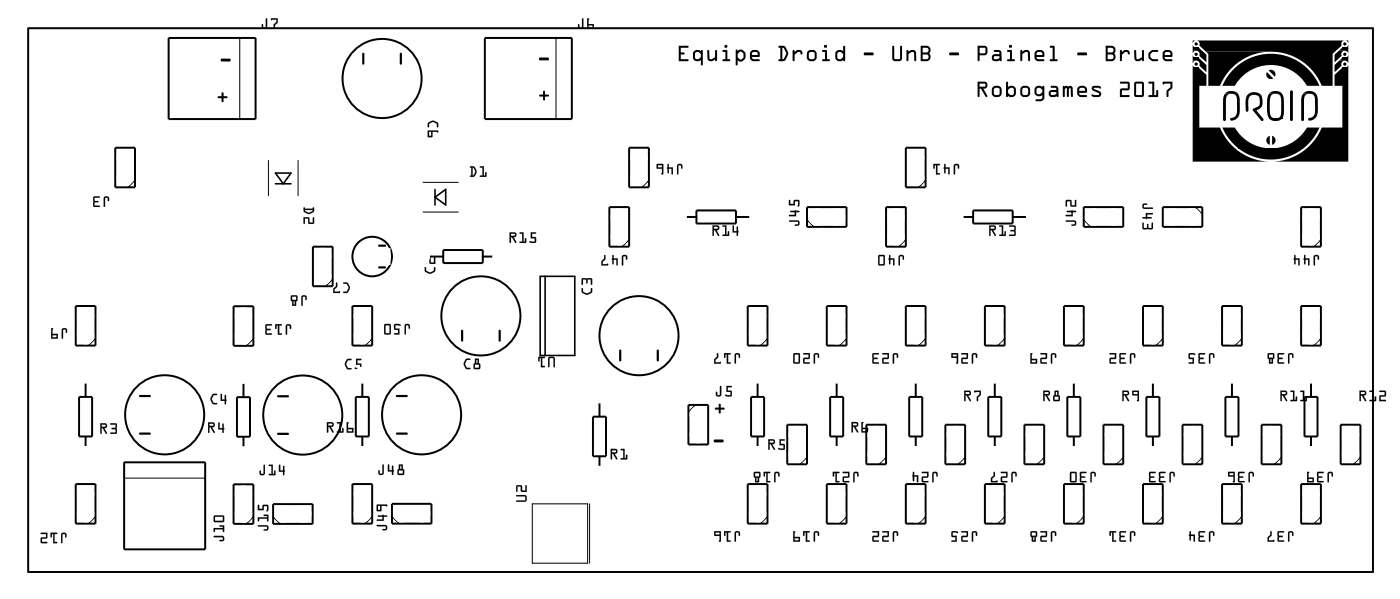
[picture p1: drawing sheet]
<svg xmlns="http://www.w3.org/2000/svg" width="180mm" height="77mm" viewBox="0 0 180 77" stroke-linecap="round" stroke-linejoin="round" font-family="sans-serif">
<path d="M3.6 3.6h172.8v69.8h-172.8zM35.4 22.2h2l-1 1.4zM35.4 23.6h2M55.9 25.3l1.4-1v2zM55.9 24.3v2M69.4 35.5h4.5v10.1h-4.5zM70.1 35.5v10.1" fill="none" stroke="#000" stroke-width=".2"/>
<g fill="none" stroke="#000" stroke-width=".13">
<path d="M3.6 3.6h172.8v69.8h-172.8zM30.8 4.9v10.4M71.5 4.9v10.4M159.2 19.1h8.3M17.4 23.2l-.9 .8M34.5 20.6v4.5M38.3 20.6v4.5M42.8 35.9l-.9 .8M54.4 23.4h4.5M54.4 27.2h4.5M80.9 30.8l-.9 .9M83.4 23.2l-.9 .8"/>
<path d="M103.7 28.2l.9 .9M116.4 30.8l-.9 .9M119 23.2l-.9 .8M139.3 28.2l.9 .9M153.6 26.6l.9 .9M169.8 30.8l-.9 .9M12.3 43.5l-.9 .9M32.6 43.5l-.9 .9M47.8 43.5l-.9 .9M89.4 52l-.9 .9M98.6 43.5l-.9 .9M103.7 58.7l-.9 .9"/>
<path d="M108.8 43.5l-.9 .9M113.9 58.7l-.9 .9M119 43.5l-.9 .9M124 58.7l-.9 .9M129.1 43.5l-.9 .9M134.2 58.7l-.9 .9M139.3 43.5l-.9 .9M144.4 58.7l-.9 .9M149.4 43.5l-.9 .9M154.5 58.7l-.9 .9M159.6 43.5l-.9 .9M164.7 58.7l-.9 .9"/>
<path d="M169.8 43.5l-.9 .9M174.8 58.7l-.9 .9M12.3 66.3l-.9 .9M16 61.4h10.4M32.6 66.4l-.9 .9M35.1 66.4l.9 .9M47.8 66.3l-.9 .9M50.4 66.3l.9 .9M68.4 64.7h7.1v7.6h-7.1zM75.8 64.7v7.6M98.6 66.3l-.9 .9M108.8 66.3l-.9 .9"/>
<path d="M119 66.3l-.9 .9M129.1 66.3l-.9 .9M139.3 66.3l-.9 .9M149.4 66.3l-.9 .9M159.6 66.3l-.9 .9M169.8 66.3l-.9 .9"/>
</g>
<g fill="none" stroke="#000" stroke-width=".25">
<path d="M14.8 19h2.6v5h-2.6zM21.7 4.9h11.1v10.4h-11.1zM62.3 4.9h11.2v10.4h-11.2zM80.9 19h2.5v5h-2.5zM116.4 19h2.6v5h-2.6zM9.7 39.3h2.6v5.1h-2.6zM30 39.3h2.6v5.1h-2.6zM40.2 31.7h2.6v5h-2.6zM45.3 39.3h2.5v5.1h-2.5zM55.1 32.9h1.9M57 32.1h5v1.7h-5zM62 32.9h1.4"/>
<path d="M78.3 26.6h2.6v5.1h-2.6zM88.2 27.9h1.3M89.5 27h5.1v1.7h-5.1zM94.6 27.9h1.8M96.1 39.3h2.5v5.1h-2.5zM103.7 26.6h5.1v2.5h-5.1zM106.3 39.3h2.5v5.1h-2.5zM113.9 26.6h2.5v5.1h-2.5zM116.4 39.3h2.6v5.1h-2.6zM123.7 27.9h1.4M125.1 27h5v1.7h-5zM126.6 39.3h2.5v5.1h-2.5z"/>
<path d="M130.1 27.9h1.9M136.7 39.3h2.6v5.1h-2.6zM139.3 26.6h5.1v2.5h-5.1zM146.9 39.3h2.5v5.1h-2.5zM149.4 26.6h5.1v2.5h-5.1zM157.1 39.3h2.5v5.1h-2.5zM167.2 26.6h2.6v5.1h-2.6zM167.2 39.3h2.6v5.1h-2.6zM10.2 51h1.6v5h-1.6zM11 49.1v1.9M11 56v1.4M16 59.4h10.4v11.1h-10.4z"/>
<path d="M30.5 51h1.6v5.1h-1.6zM31.3 49.2v1.8M31.3 56.1v1.3M45.7 51h1.7v5h-1.7zM46.6 49.1v1.9M46.6 56v1.4M76.2 53.5h1.7v5.1h-1.7zM77 51.7v1.8M77 58.6v1.3M88.5 52h2.5v5.1h-2.5zM96.5 51h1.7v5h-1.7zM97.4 49.1v1.9"/>
<path d="M97.4 56v1.4M101.2 54.5h2.5v5.1h-2.5zM106.7 51h1.7v5h-1.7zM107.5 49.1v1.9M107.5 56v1.4M111.3 54.5h2.6v5.1h-2.6zM116.8 51h1.7v5h-1.7zM117.7 49.1v1.9M117.7 56v1.4M121.5 54.5h2.5v5.1h-2.5zM127 51h1.7v5h-1.7zM127.8 49.1v1.9"/>
<path d="M127.8 56v1.4M131.7 54.5h2.5v5.1h-2.5zM137.2 51h1.6v5h-1.6zM138 49.1v1.9M138 56v1.4M141.8 54.5h2.6v5.1h-2.6zM147.3 51h1.7v5h-1.7zM148.2 49.1v1.9M148.2 56v1.4M152 54.5h2.5v5.1h-2.5zM157.5 51h1.7v5h-1.7zM158.3 49.1v1.9"/>
<path d="M158.3 56v1.4M162.1 54.5h2.6v5.1h-2.6zM167.6 51h1.7v5h-1.7zM168.5 49.1v1.9M168.5 56v1.4M172.3 54.5h2.5v5.1h-2.5zM9.7 62.1h2.6v5.1h-2.6zM30 62.2h2.6v5.1h-2.6zM35.1 64.7h5.1v2.6h-5.1zM45.3 62.1h2.5v5.1h-2.5zM50.4 64.7h5.1v2.5h-5.1zM96.1 62.1h2.5v5.1h-2.5z"/>
<path d="M106.3 62.1h2.5v5.1h-2.5zM116.4 62.1h2.6v5.1h-2.6zM126.6 62.1h2.5v5.1h-2.5zM136.7 62.1h2.6v5.1h-2.6zM146.9 62.1h2.5v5.1h-2.5zM157.1 62.1h2.5v5.1h-2.5zM167.2 62.1h2.6v5.1h-2.6z"/>
<circle cx="49.1" cy="10.1" r="5.1"/>
<circle cx="47.8" cy="32.9" r="2.54"/>
<circle cx="21.2" cy="53.3" r="5.1"/>
<circle cx="38.9" cy="53.3" r="5.1"/>
<circle cx="54.2" cy="53.3" r="5.1"/>
<circle cx="61.8" cy="40.6" r="5.1"/>
<circle cx="82.1" cy="43.1" r="5.1"/>
</g>
<g fill="none" stroke="#000" stroke-width=".28">
<path d="M46.7 6.9v1.3M51.5 6.9v1.3M48.7 34.3h.8M48.7 31.5h.8M18 50.8h1.3M18 55.7h1.3M35.7 50.9h1.3M35.7 55.7h1.3M51 50.8h1.3M51 55.7h1.3M59.4 42.5v1.2M64.2 42.5v1.2"/>
<path d="M79.7 45v1.3M84.5 45v1.3"/>
</g>
<g fill="#000">
<path d="M28 12.4h.5v-.4a.13 .13 0 0 1 .1-.1 .13 .13 0 0 1 .1 .1v.4h.4a.13 .13 0 0 1 .1 .1 .13 .13 0 0 1-.1 .1h-.4v.4a.13 .13 0 0 1-.1 .1 .13 .13 0 0 1-.1-.1v-.4h-.5zM28.4 7.6l1.1-.1a.19 .19 0 0 1 .1 .2 .19 .19 0 0 1-.1 .2h-1.1zM69.3 7.4h1.1a.19 .19 0 0 1 .1 .2 .19 .19 0 0 1-.1 .1h-1zM69.3 12.2l.5-.1v-.3a.13 .13 0 0 1 .1-.2 .13 .13 0 0 1 .1 .2v.3h.4a.14 .14 0 0 1 .2 .2 .13 .13 0 0 1-.2 .1h-.4v.4a.13 .13 0 0 1-.1 .1 .13 .13 0 0 1-.1-.1v-.4h-.4zM153.3 5.2h.3l-.2 .1-.1 .3zM153.3 5.7l.1 .3 .3 .1h-.4zM153.3 6.1h.7zM153.3 6.1h.7l1 .9v1l-.9-.8 .1-.3-.2-.3-.2-.1h-.5zM153.3 6.5h.4l-.3 .1-.1 .3zM153.3 7l.1 .3 .3 .1h-.4zM153.3 7.4h.7zM153.3 7.4h.8l.9 .9v1l-.9-.9 .1-.3-.2-.2-.2-.1h-.5z"/>
<path d="M153.3 7.8h.4l-.3 .1-.1 .3zM153.3 8.3l.1 .3 .3 .1h-.4zM153.3 8.7h.7zM153.3 8.7h.7l1 .9v1.4h-.9v5.4h2.7l.4 .9 .6 .8 .7 .7 .7 .7 .8 .4 1 .5 1 .2 1 .1h-9.7zM153.8 5.2h18.9l-.3 .2v.5l-1.1 1v4.1h-1.4l-.7-1.3-1-1.2-1.2-.8-1.3-.7-1-.2-1-.2h-8.7l-.9-.7v-.4zM153.8 7.4h.2zM153.8 6.1h.2zM153.8 8.7h.2zM155 6.6h8.1l-1.6 .3-1.6 .6-1 .7-.9 .8-.7 1-.5 1h-1.5v-4.1zM157.1 16.4h1.6l.9 1.2 1.1 .8 1.3 .5 1.3 .2h-4.1l-1.2-1.2zM157.4 12h.8l-.4 .2-.2 .4-.1 2.8-.2 .1-.1-.1v-2.5v-.5zM157.5 12l.4-.3h.7l.4 .2 .3 .5v2.2l-.2 .5-.6 .3-.3 .1-.1-.2 .1-.2 .5-.1 .2-.4v-2.2l-.3-.3-1.2-.1z"/>
<path d="M158.5 9l.6-.7h4l-1.3 .3-1.3 .5-1.1 1-.7 .9h-1.6l.6-1.2zM159.2 19.1h8.3l-1 .6-1.2 .5-1.1 .2-1.1 .1-1.1-.1-1-.3-1-.5zM160.3 12.2h.8l-.4 .1-.2 .3-.1 1.6-.2 .1-.1-.1v-1.1v-.6zM160.4 12.1l.4-.2 .5-.1 .5 .2 .3 .3 .2 .6-.1 .7-.3 .3-.4 .3 .9 1.1-.1 .2h-.2l-1.1-1.4 .1-.2 .5-.2 .3-.2v-.5l-.1-.6-.4-.2h-1.1zM162.8 9.3l.8 .8-.3 .1-.3-.2-.3-.3zM159.2 8.3l1.2-.8 1.5-.5 1.7-.1 1.4 .2 1.5 .6 1.3 .9 1 1.1 .8 1.3h-1.6l-.6-.8-.8-.7-.7-.5-1.2-.5-1.2-.2zM163.1 12h.8l-.4 .1-.2 .2-.1 1 .1 1.5 .2 .3 .3 .1h-.7l-.2-.5-.1-1.8zM163.1 15.2h1.7zM163.1 15.2h1.7l-.4 .3h-.5h-.5zM162.9 17.6l.3-.2v1.2l-.3-.1-.1-.3-.1-.3zM163 9h.4l.3 .1 .2 .3-.1 .4zM163.5 17.4l.3 .2 .1 .4-.1 .4-.3 .2z"/>
<path d="M163.2 11.9l.4-.2h.6l.4 .2 .3 .3 .1 .6v1.6l-.2 .8h-.8l.4-.1 .2-.4v-1.8l-.1-.6-.3-.2-1.1-.1zM165.9 11.6h.1l.1 .1v3.7l-.1 .1-.2-.1v-3.7zM167.4 12.1l.8-.1-.4 .2-.2 .4v2.8l-.3 .1-.1-.1v-2.6zM163.4 19l1.3-.1 1.3-.6 1.2-.9 .8-1h1.6l-.9 1.5-1.2 1.2zM167.6 11.9l.5-.2h.6l.4 .3 .2 .4 .1 1.4-.1 .9-.3 .5-.5 .3h-.3l-.1-.2 .1-.2 .5-.1 .3-.4-.1-2.1-.3-.4-1.1-.1zM171.5 7l.6-.5h.7l-.4 .2v.5l-.9 .8zM171.5 8.3l.6-.5h.7l-.4 .2v.4l-.9 .9zM172.1 7.8l.4-.4h.8v.8l-.1-.3-.2-.1zM172.1 6.5l.4-.4h.8v.8l-.1-.2-.3-.2zM171.5 9.6l1-.9h.8v12h-9.6l1-.1 1-.2 .9-.5 .8-.4 .8-.7 .7-.7 .5-.8 .5-.9h2.6v-5.4h-1zM172.5 6.1h.8zM172.5 7.4h.8z"/>
<path d="M172.5 8.7h.8zM172.6 7.4h.2zM172.6 6.1h.2zM172.5 8.7h.3zM172.9 5.2h.4v.4l-.1-.3zM172.9 6.1l.2-.1 .2-.3v.4zM172.9 7.4l.2-.1 .2-.3v.4zM172.9 8.7l.2-.1 .2-.3v.4zM91.8 56.5l1.1-.1a.19 .19 0 0 1 .1 .2 .19 .19 0 0 1-.1 .2h-1.1zM91.9 52.4l.5-.1v-.3a.13 .13 0 0 1 .1-.2 .13 .13 0 0 1 .1 .2v.3h.4a.13 .13 0 0 1 .1 .2 .13 .13 0 0 1-.1 .1h-.4v.4a.13 .13 0 0 1-.1 .1 .13 .13 0 0 1-.1-.1v-.4h-.5z"/>
<path d="M28 12.4h.5v-.4a.13 .13 0 0 1 .1-.2 .13 .13 0 0 1 .1 .2v.4h.4a.13 .13 0 0 1 .1 .1 .13 .13 0 0 1-.1 .1h-.4v.4a.13 .13 0 0 1-.1 .1 .13 .13 0 0 1-.1-.1v-.4h-.5zM28 12.4v.2h.5v.4a.13 .13 0 0 0 .1 .1 .13 .13 0 0 0 .1-.1v-.4h.4a.13 .13 0 0 0 .1-.1 .13 .13 0 0 0-.1-.1h-.4v-.4a.13 .13 0 0 0-.1-.1 .13 .13 0 0 0-.1 .1v.4z"/>
<path d="M28.4 7.6l1.1-.1a.19 .19 0 0 1 .1 .2 .19 .19 0 0 1-.1 .2h-1.1zM28.4 7.6v.3h1.1a.19 .19 0 0 0 .1-.2 .19 .19 0 0 0-.1-.2z"/>
<path d="M34.2 2.4h.1v1a.37 .37 0 0 1-.3 .3 .37 .37 0 0 1-.4-.3v-.2a.1 .1 0 0 1 .1-.1 .1 .1 0 0 1 .1 .1v.3h.3zM34.2 2.4v1.1h-.4l-.1-.4-.1 .3a.35 .35 0 0 0 .4 .3 .35 .35 0 0 0 .3-.3v-1zM34.8 2.4l.9-.1v.6l-.4 .3 .1 .4a.1 .1 0 0 1-.1 .1 .1 .1 0 0 1-.1-.1v-.5l.3-.3v-.3l-.6 .1zM34.9 2.4v.2l.6-.1v.3l-.3 .4v.5h.1v-.5l.4-.3v-.6z"/>
<path d="M34.2 2.4h.1v1a.36 .36 0 0 1-.3 .3 .36 .36 0 0 1-.4-.3v-.3h.1l.1 .4h.3zM34.8 2.4l.9-.1v.6l-.4 .3v.5h-.1v-.5l.3-.4v-.3l-.6 .1z"/>
<path d="M55 15.7l.6-.2h.2l.5 .3v.5h-.1l-.1-.4-.5-.2-.5 .2v.4h-.1v-.4zM55 16.8h1.2l.1 .1-.1 .1-.1-.1h-.5v.7h-.6v-.1zM55.1 16.9v.5h.3v-.5z"/>
<path d="M55 15.7l.5-.2h.3l.5 .3v.5a.1 .1 0 0 1-.1 .1 .1 .1 0 0 1-.1-.1v-.4l-.5-.2-.4 .2-.1 .4a.1 .1 0 0 1-.1 .1 .1 .1 0 0 1 0-.1zM55.1 15.7l-.1 .2v.4h.1v-.4l.5-.2 .5 .2 .1 .4h.1v-.5l-.5-.3a.77 .77 0 0 0-.7 .2zM55 16.8l1.2-.1 .1 .2-.1 .1-.1-.1h-.5v.7h-.6v-.1zM55 16.8v.7v.1h.5l.1-.7h.6v.1l.1-.1-.1-.1zM55.1 16.9v.5h.3v-.5zM55.1 16.9h.3v.6h-.3z"/>
<path d="M69.3 7.4h1.1a.19 .19 0 0 1 .1 .2 .19 .19 0 0 1-.1 .2l-1-.1zM69.3 7.4l.1 .3h1a.19 .19 0 0 0 .1-.1 .19 .19 0 0 0-.1-.2z"/>
<path d="M69.3 12.2l.5-.1v-.3a.13 .13 0 0 1 .1-.2 .13 .13 0 0 1 .1 .2v.3h.4a.14 .14 0 0 1 .2 .2 .13 .13 0 0 1-.2 .1h-.4v.4a.13 .13 0 0 1-.1 .1 .13 .13 0 0 1-.1-.1v-.4h-.4zM69.3 12.2l.1 .2h.4v.4a.13 .13 0 0 0 .1 .1 .13 .13 0 0 0 .1-.1v-.4h.4a.13 .13 0 0 0 .2-.1 .14 .14 0 0 0-.2-.2h-.4v-.3a.13 .13 0 0 0-.1-.2 .13 .13 0 0 0-.1 .2v.3z"/>
<path d="M74.8 2.4h.2v1a.37 .37 0 0 1-.4 .3 .37 .37 0 0 1-.3-.3v-.2a.1 .1 0 0 1 .1-.1 .1 .1 0 0 1 .1 .1v.3h.3zM74.8 2.4v1.1h-.3l-.1-.4-.1 .3a.35 .35 0 0 0 .3 .3 .35 .35 0 0 0 .4-.3v-1zM75.5 2.4h.2l-.1 .1v.6h.7v.6h-.8zM75.5 2.4v1.3h.8v-.6h-.7v-.6l.1-.1zM75.6 3.3v.2h.6v-.2zM75.6 3.3h.6v.2h-.6z"/>
<path d="M74.8 2.4h.2v1a.36 .36 0 0 1-.4 .3 .36 .36 0 0 1-.3-.3v-.3h.1l.1 .4h.3zM75.5 2.4h.2l-.1 .1v.6h.7v.6h-.8zM75.6 3.3v.2h.6v-.2z"/>
<path d="M87.2 5.9h1.2a.13 .13 0 0 1 .1 .1 .13 .13 0 0 1-.1 .1h-.9v.6h.4a.13 .13 0 0 1 .1 .2 .13 .13 0 0 1-.1 .1h-.4v.6h.9a.13 .13 0 0 1 .1 .1 .13 .13 0 0 1-.1 .2h-1.2zM87.2 5.9v2h1.2a.13 .13 0 0 0 .1-.2 .13 .13 0 0 0-.1-.1h-.9v-.6h.4a.13 .13 0 0 0 .1-.1 .13 .13 0 0 0-.1-.2h-.4v-.6h.9a.13 .13 0 0 0 .1-.1 .13 .13 0 0 0-.1-.1zM89.2 6.6l.3-.2h.4l.2 .2a.13 .13 0 0 1 .1-.2 .13 .13 0 0 1 .1 .1v1.8a.13 .13 0 0 1-.1 .1 .13 .13 0 0 1-.1-.1v-.6l-.4 .2-.3-.1-.2-.1a1.07 1.07 0 0 1-.1-.9zM89.2 6.6l-.1 .2a1.07 1.07 0 0 0 .1 .9l.2 .1 .3 .1 .4-.2v.6a.13 .13 0 0 0 .1 .1 .13 .13 0 0 0 .1-.1v-1.8a.13 .13 0 0 0-.1-.1 .13 .13 0 0 0-.1 .2l-.2-.2h-.4zM89.4 6.8l-.1 .7 .2 .1h.3l.3-.3v-.4l-.3-.2h-.3zM89.4 6.8l.1-.1h.3l.3 .2v.4l-.3 .3h-.3l-.2-.1zM90.9 6.5h.2l.1 1 .1 .1h.2l.4-.3v-.8a.13 .13 0 0 1 .1-.1 .13 .13 0 0 1 .2 .1v1.2a.14 .14 0 0 1-.2 .2 .13 .13 0 0 1-.1-.2v-.1a.57 .57 0 0 1-1-.1zM90.9 6.5v1a.46 .46 0 0 0 .7 .3l.3-.2v.1a.13 .13 0 0 0 .1 .2 .14 .14 0 0 0 .2-.2v-1.2a.13 .13 0 0 0-.2-.1 .13 .13 0 0 0-.1 .1v.8l-.4 .3h-.2l-.1-.1-.1-1zM92.9 6.5h.5l.1 1.1h.2a.13 .13 0 0 1 .2 .1 .14 .14 0 0 1-.2 .2h-.7a.14 .14 0 0 1-.2-.2 .13 .13 0 0 1 .2-.1h.2v-.9h-.3zM92.9 6.5v.2h.3v.9h-.2a.13 .13 0 0 0-.2 .1 .14 .14 0 0 0 .2 .2h.7a.14 .14 0 0 0 .2-.2 .13 .13 0 0 0-.2-.1h-.2l-.1-1.1zM93.1 6a.2 .2 0 0 1 .4 0 .2 .2 0 0 1-.4 0zM93.1 6a.2 .2 0 0 0 .4 0 .2 .2 0 0 0-.4 0zM94.6 6.4a.14 .14 0 0 1 .2 0 .14 .14 0 0 1 0 .2l.1-.2a.61 .61 0 0 1 .9 .5 .72 .72 0 0 1-.3 .9 .46 .46 0 0 1-.7-.1v.6a.13 .13 0 0 1-.1 .1 .13 .13 0 0 1-.2-.1zM94.6 6.4l-.1 1.9a.13 .13 0 0 0 .2 .1 .13 .13 0 0 0 .1-.1v-.6l.1 .1a.45 .45 0 0 0 .6 0l.3-.3v-.2v-.5l-.2-.3a.47 .47 0 0 0-.8 .1 .14 .14 0 0 0 0-.2 .14 .14 0 0 0-.2 0zM95.1 6.7l-.3 .2v.4l.4 .4 .3-.3 .1-.5-.3-.3zM95.1 6.7l.2-.1 .3 .3-.1 .5-.3 .3-.4-.4v-.4zM96.5 6.6l.3-.2h.5l.2 .2 .1 .3v.4h-1l.2 .3h.7a.13 .13 0 0 1 .1 .1 .13 .13 0 0 1-.1 .2h-.7l-.3-.2a1.06 1.06 0 0 1-.1-.9zM96.5 6.6l-.1 .2a1.05 1.05 0 0 0 .1 .9l.3 .1 .7 .1a.13 .13 0 0 0 .1-.2 .13 .13 0 0 0-.1-.1h-.7l-.2-.3h.9l.1-.1a.57 .57 0 0 0-.1-.7l-.3-.1h-.4zM96.7 6.8l-.1 .3h.8v-.3l-.2-.1h-.4zM96.7 6.8l.1-.1h.4l.2 .1v.3h-.8zM100.1 5.9h.6l.3 .2a1.1 1.1 0 0 1 0 1.5l-.3 .2-.5 .1a.14 .14 0 0 1-.2-.2 .13 .13 0 0 1 .2-.1h.1v-1.5h-.2zM100.1 5.9v.2h.2v1.5h-.1a.13 .13 0 0 0-.2 .1 .14 .14 0 0 0 .2 .2l.5-.1 .2-.1 .4-.8-.5-1zM100.5 6.1v1.5h.1l.4-.7-.3-.7zM100.5 6.1l.2 .1 .3 .7-.4 .7h-.1zM101.9 6.5h.2v.2l.3-.3a.47 .47 0 0 1 .5 .1 .47 .47 0 0 1 .2 .4 .18 .18 0 0 1-.2 0 .18 .18 0 0 1-.1-.2h-.3l-.4 .3v.7a.13 .13 0 0 1-.1 .2 .13 .13 0 0 1-.1-.2zM101.9 6.5v1.2a.13 .13 0 0 0 .1 .2 .13 .13 0 0 0 .1-.2v-.7l.4-.3h.4a.15 .15 0 0 0 0 .3 .15 .15 0 0 0 .2-.1 .46 .46 0 0 0-.2-.5 .46 .46 0 0 0-.5 0l-.3 .3v-.2zM103.8 6.6l.2-.2h.6l.2 .2 .2 .3-.1 .6-.2 .3-.6 .1-.3-.2a1.06 1.06 0 0 1-.1-.9zM103.8 6.6l-.1 .2a1.05 1.05 0 0 0 .1 .9l.3 .2 .6-.1 .2-.3 .1-.6-.2-.3-.2-.2h-.6zM104 6.8v.7l.2 .1h.4l.1-.2v-.6l-.2-.1h-.4zM104 6.8l.1-.1h.4l.2 .1v.6l-.1 .2h-.4l-.2-.1zM105.7 6.5h.5l.1 1.1h.2a.13 .13 0 0 1 .2 .1 .14 .14 0 0 1-.2 .2h-.7a.14 .14 0 0 1-.2-.2 .13 .13 0 0 1 .2-.1h.2v-.9h-.3zM105.7 6.5v.2h.3v.9h-.2a.13 .13 0 0 0-.2 .1 .14 .14 0 0 0 .2 .2h.7a.14 .14 0 0 0 .2-.2 .13 .13 0 0 0-.2-.1h-.2l-.1-1.1zM105.9 6a.2 .2 0 0 1 .4 0 .2 .2 0 0 1-.4 0zM105.9 6a.2 .2 0 0 0 .4 0 .2 .2 0 0 0-.4 0zM107.5 6.6l.3-.2h.4l.2 .2v-.6a.13 .13 0 0 1 .1-.1 .13 .13 0 0 1 .1 .1v1.7a.13 .13 0 0 1-.1 .2 .13 .13 0 0 1-.1-.2l-.4 .2-.3-.1-.2-.1a1.07 1.07 0 0 1-.1-.9zM107.5 6.6l-.1 .2a1.07 1.07 0 0 0 .1 .9l.2 .1 .3 .1 .4-.2a.13 .13 0 0 0 .1 .2 .13 .13 0 0 0 .1-.2v-1.7a.13 .13 0 0 0-.1-.1 .13 .13 0 0 0-.1 .1v.6l-.3-.2h-.3zM107.6 6.8v.7l.2 .1h.3l.2-.3v-.4l-.2-.2h-.3zM107.6 6.8l.2-.1h.3l.2 .2v.4l-.2 .3h-.3l-.2-.1zM111 6.8l1.1-.1a.19 .19 0 0 1 .2 .2 .19 .19 0 0 1-.2 .2h-1zM111 6.8l.1 .3h1a.19 .19 0 0 0 .2-.2 .19 .19 0 0 0-.2-.2zM114.7 5.9l.2 .1v1.5l.1 .1 .7-.1v-1.5a.13 .13 0 0 1 .1-.1 .13 .13 0 0 1 .1 .1v1.5a.39 .39 0 0 1-.4 .4h-.5a.39 .39 0 0 1-.3-.4zM114.7 5.9v1.6a.38 .38 0 0 0 .3 .4h.5a.39 .39 0 0 0 .4-.4v-1.5a.13 .13 0 0 0-.1-.1 .13 .13 0 0 0-.1 .1v1.5l-.7 .1-.1-.1v-1.5zM116.5 6.5h.2v.1a.57 .57 0 0 1 1 .2l.1 .9a.14 .14 0 0 1-.2 .2 .13 .13 0 0 1-.1-.2v-.9l-.2-.1h-.1l-.5 .2v.8a.13 .13 0 0 1-.1 .2 .13 .13 0 0 1-.1-.2zM116.5 6.5v1.2a.13 .13 0 0 0 .1 .2 .13 .13 0 0 0 .1-.2v-.8l.5-.2h.1l.2 .1v.9a.13 .13 0 0 0 .1 .2 .14 .14 0 0 0 .2-.2l-.1-.9a.46 .46 0 0 0-.7-.3l-.3 .1v-.1zM118.3 5.9h.8a.58 .58 0 0 1 .5 .4 .58 .58 0 0 1-.2 .6 .58 .58 0 0 1 .2 .6 .58 .58 0 0 1-.5 .4h-.8zM118.3 5.9v2h.8a.57 .57 0 0 0 .5-.4 .57 .57 0 0 0-.2-.6 .58 .58 0 0 0 .2-.6 .58 .58 0 0 0-.5-.4zM118.6 7v.6h.5a.31 .31 0 0 0 .2-.3 .31 .31 0 0 0-.2-.3zM118.6 7h.5a.31 .31 0 0 1 .2 .3 .31 .31 0 0 1-.2 .3h-.5zM118.6 6.1v.6h.5a.3 .3 0 0 0 .2-.3 .3 .3 0 0 0-.2-.3zM118.6 6.1h.5a.31 .31 0 0 1 .2 .3 .31 .31 0 0 1-.2 .3h-.5zM122 6.8l1.1-.1a.19 .19 0 0 1 .2 .2 .19 .19 0 0 1-.2 .2h-1zM122 6.8l.1 .3h1a.19 .19 0 0 0 .1-.2 .19 .19 0 0 0-.1-.2zM125.6 5.9h.9a.39 .39 0 0 1 .4 .4v.4a.39 .39 0 0 1-.4 .4h-.6v.6a.13 .13 0 0 1-.1 .2 .14 .14 0 0 1-.2-.2zM125.6 5.9v1.8a.14 .14 0 0 0 .2 .2 .13 .13 0 0 0 .1-.2v-.6h.6a.39 .39 0 0 0 .4-.4v-.4a.39 .39 0 0 0-.4-.4zM125.9 6.1v.7h.7v-.6zM125.9 6.1l.7 .1v.6h-.7zM127.8 6.5l.5-.1a.38 .38 0 0 1 .4 .4v.9a.13 .13 0 0 1-.1 .2 .13 .13 0 0 1-.1-.2l-.2 .2h-.5a.46 .46 0 0 1-.3-.5 .46 .46 0 0 1 .3-.4h.6v-.2l-.1-.1h-.5zM127.8 6.5v.2h.5l.1 .1v.2h-.6a.46 .46 0 0 0-.3 .4 .46 .46 0 0 0 .3 .5h.5l.2-.2a.13 .13 0 0 0 .1 .2 .13 .13 0 0 0 .1-.2v-.9a.38 .38 0 0 0-.4-.4zM127.8 7.2v.4h.4l.3-.2-.1-.2zM127.8 7.2h.6l.1 .2-.3 .2h-.4zM129.5 6.5h.5l.1 1.1h.2a.13 .13 0 0 1 .1 .1 .13 .13 0 0 1-.1 .2h-.8a.13 .13 0 0 1-.1-.2 .13 .13 0 0 1 .1-.1h.3v-.9h-.3zM129.5 6.5v.2h.3v.9h-.3a.13 .13 0 0 0-.1 .1 .13 .13 0 0 0 .1 .2h.8a.13 .13 0 0 0 .1-.2 .13 .13 0 0 0-.1-.1h-.2l-.1-1.1zM129.7 6a.2 .2 0 0 1 .4 0 .2 .2 0 0 1-.4 0zM129.7 6a.2 .2 0 0 0 .4 0 .2 .2 0 0 0-.4 0zM131.2 6.5h.1l.1 .1a.57 .57 0 0 1 1 .2v.9a.13 .13 0 0 1-.1 .2 .14 .14 0 0 1-.2-.2v-.9l-.1-.1h-.2l-.4 .2v.8a.14 .14 0 0 1-.2 .2 .13 .13 0 0 1-.1-.2zM131.2 6.5l-.1 1.2a.13 .13 0 0 0 .1 .2 .14 .14 0 0 0 .2-.2v-.8l.4-.2h.2l.1 .1v.9a.14 .14 0 0 0 .2 .2 .13 .13 0 0 0 .1-.2v-.9a.46 .46 0 0 0-.8-.3l-.2 .1-.1-.1zM133.1 6.6l.3-.2h.4l.3 .2 .1 .3v.4h-1l.2 .3h.7a.13 .13 0 0 1 .1 .1 .13 .13 0 0 1-.1 .2h-.8l-.2-.2a1.06 1.06 0 0 1-.1-.9zM133.1 6.6l-.1 .2a1.05 1.05 0 0 0 .1 .9l.2 .1 .8 .1a.13 .13 0 0 0 .1-.2 .13 .13 0 0 0-.1-.1h-.7l-.2-.3h.9l.1-.1a.57 .57 0 0 0-.2-.7l-.2-.1h-.4zM133.2 6.8v.3h.8l-.1-.3-.1-.1h-.4zM133.2 6.8l.2-.1h.4l.1 .1 .1 .3h-.8zM134.9 5.9h.5l.1 .1v1.6h.3a.13 .13 0 0 1 .1 .1 .13 .13 0 0 1-.1 .2h-.8a.13 .13 0 0 1-.1-.2 .13 .13 0 0 1 .1-.1h.3v-1.5h-.3zM134.9 5.9l.1 .2h.3v1.5h-.3a.13 .13 0 0 0-.1 .1 .13 .13 0 0 0 .1 .2h.8a.13 .13 0 0 0 .1-.2 .13 .13 0 0 0-.1-.1h-.3v-1.6l-.1-.1zM138.5 6.8l1.1-.1a.19 .19 0 0 1 .1 .2 .19 .19 0 0 1-.1 .2h-1.1zM138.5 6.8v.3h1.1a.19 .19 0 0 0 .1-.2 .19 .19 0 0 0-.1-.2zM142.1 5.9h.7a.58 .58 0 0 1 .5 .4 .58 .58 0 0 1-.1 .6 .58 .58 0 0 1 .1 .6 .58 .58 0 0 1-.5 .4h-.7zM142.1 5.9v2h.7a.57 .57 0 0 0 .5-.4 .57 .57 0 0 0-.1-.6 .58 .58 0 0 0 .1-.6 .58 .58 0 0 0-.5-.4zM142.3 7v.6h.5a.31 .31 0 0 0 .3-.3 .31 .31 0 0 0-.3-.3zM142.3 7h.5a.31 .31 0 0 1 .3 .3 .31 .31 0 0 1-.3 .3h-.5zM142.3 6.1v.6h.5a.3 .3 0 0 0 .3-.3 .3 .3 0 0 0-.3-.3zM142.3 6.1h.5a.31 .31 0 0 1 .3 .3 .31 .31 0 0 1-.3 .3h-.5zM144 6.5h.1l.1 .2 .3-.3a.47 .47 0 0 1 .5 .1 .47 .47 0 0 1 .2 .4 .18 .18 0 0 1-.3 0 .18 .18 0 0 1 0-.2h-.3l-.4 .3v.7a.13 .13 0 0 1-.1 .2 .14 .14 0 0 1-.2-.2zM144 6.5l-.1 1.2a.14 .14 0 0 0 .2 .2 .13 .13 0 0 0 .1-.2v-.7l.4-.3h.3a.16 .16 0 0 0 .1 .3 .15 .15 0 0 0 .2-.1 .46 .46 0 0 0-.2-.5 .46 .46 0 0 0-.5 0l-.3 .3-.1-.2zM145.8 6.5h.2v1l.2 .1h.1l.5-.3v-.8a.13 .13 0 0 1 .1-.1 .13 .13 0 0 1 .1 .1v1.2a.13 .13 0 0 1-.1 .2 .13 .13 0 0 1-.1-.2v-.1a.57 .57 0 0 1-1-.1zM145.8 6.5v1a.46 .46 0 0 0 .7 .3l.3-.2v.1a.13 .13 0 0 0 .1 .2 .13 .13 0 0 0 .1-.2v-1.2a.13 .13 0 0 0-.1-.1 .13 .13 0 0 0-.1 .1v.8l-.5 .3h-.1l-.2-.1v-1zM147.7 6.7l.4-.3h.6a.13 .13 0 0 1 .1 .1 .13 .13 0 0 1-.1 .2h-.6l-.3 .3v.3l.3 .3h.6a.13 .13 0 0 1 .1 .1 .13 .13 0 0 1-.1 .2l-.8-.1a.73 .73 0 0 1-.2-1.1zM147.7 6.7a.74 .74 0 0 0 0 .9l.3 .2 .7 .1a.13 .13 0 0 0 .1-.2 .13 .13 0 0 0-.1-.1h-.6l-.3-.3v-.4l.3-.2h.6a.13 .13 0 0 0 .1-.2 .13 .13 0 0 0-.1-.1h-.6zM149.5 6.6l.4-.2h.4l.2 .2 .2 .3-.1 .4h-.9l.1 .3h.7a.13 .13 0 0 1 .2 .1 .14 .14 0 0 1-.2 .2h-.7l-.3-.2a1.06 1.06 0 0 1-.1-.9zM149.5 6.6l-.1 .2a1.05 1.05 0 0 0 .1 .9l.3 .1 .7 .1a.14 .14 0 0 0 .2-.2 .13 .13 0 0 0-.2-.1h-.7l-.1-.3h.8l.2-.1a.57 .57 0 0 0-.2-.7l-.2-.1h-.4zM149.7 6.8v.3h.7v-.3l-.1-.1h-.5zM149.7 6.8l.1-.1h.5l.1 .1v.3h-.7z"/>
<path d="M87.2 5.9h1.2a.13 .13 0 0 1 .1 .1 .13 .13 0 0 1-.1 .1h-.9v.6h.4a.13 .13 0 0 1 .1 .2 .13 .13 0 0 1-.1 .1h-.4v.6h.9a.13 .13 0 0 1 .1 .1 .13 .13 0 0 1-.1 .2h-1.2zM89.2 6.6a.58 .58 0 0 1 .6-.2l.3 .2a.13 .13 0 0 1 .1-.2 .13 .13 0 0 1 .1 .1v1.8a.13 .13 0 0 1-.1 .1 .13 .13 0 0 1-.1-.1v-.6l-.4 .2-.3-.1-.2-.1a1.07 1.07 0 0 1-.1-.9zM89.4 6.8l-.1 .7 .2 .1h.3l.3-.3v-.4l-.3-.2h-.3zM90.9 6.5h.2l.1 1 .1 .1h.2l.4-.3v-.8a.13 .13 0 0 1 .1-.1 .13 .13 0 0 1 .2 .1v1.2a.14 .14 0 0 1-.2 .2 .13 .13 0 0 1-.1-.2v-.1a.55 .55 0 0 1-.5 .3 .55 .55 0 0 1-.5-.4zM92.9 6.5h.5l.1 1.1h.2a.13 .13 0 0 1 .2 .1 .14 .14 0 0 1-.2 .2h-.7a.14 .14 0 0 1-.2-.2 .13 .13 0 0 1 .2-.1h.2v-.9h-.3zM93.1 6a.2 .2 0 0 1 .4 0 .2 .2 0 0 1-.4 0zM94.6 6.4h.2v.2l.1-.2a.61 .61 0 0 1 .9 .5 .73 .73 0 0 1-.7 1l-.3-.2v.6a.13 .13 0 0 1-.1 .1 .13 .13 0 0 1-.2-.1zM95.1 6.7l-.3 .2v.4l.4 .4 .3-.3 .1-.5-.3-.3zM96.5 6.6l.3-.2h.4l.3 .2a.68 .68 0 0 1 .1 .7h-1l.2 .3h.7a.13 .13 0 0 1 .1 .1 .13 .13 0 0 1-.1 .2h-.7l-.3-.2a1.05 1.05 0 0 1-.1-.9zM96.7 6.8l-.1 .3h.8v-.3l-.2-.1h-.4zM100.1 5.9h.7a1.16 1.16 0 0 1 .2 1.7l-.3 .2-.5 .1a.14 .14 0 0 1-.2-.2 .13 .13 0 0 1 .2-.1h.1v-1.5h-.2zM100.5 6.1v1.5h.1l.4-.7-.3-.7zM101.9 6.5h.2v.2l.3-.3a.47 .47 0 0 1 .5 .1 .47 .47 0 0 1 .2 .4 .18 .18 0 0 1-.2 0 .18 .18 0 0 1-.1-.2h-.3l-.4 .3v.7a.13 .13 0 0 1-.1 .2 .13 .13 0 0 1-.1-.2zM103.8 6.6l.2-.2h.6l.2 .2 .2 .3-.1 .6-.2 .3-.6 .1-.3-.2a1.05 1.05 0 0 1-.1-.9zM104 6.8v.7l.2 .1h.4l.1-.2v-.6l-.2-.1h-.4zM105.7 6.5h.5l.1 1.1h.2a.13 .13 0 0 1 .2 .1 .14 .14 0 0 1-.2 .2h-.7a.14 .14 0 0 1-.2-.2 .13 .13 0 0 1 .2-.1h.2v-.9h-.3zM105.9 6a.2 .2 0 0 1 .4 0 .2 .2 0 0 1-.4 0zM107.5 6.6a.58 .58 0 0 1 .6-.2l.3 .2v-.6a.13 .13 0 0 1 .1-.1 .13 .13 0 0 1 .1 .1v1.7a.13 .13 0 0 1-.1 .2 .13 .13 0 0 1-.1-.2l-.4 .2-.3-.1-.2-.1a1.07 1.07 0 0 1-.1-.9zM107.6 6.8v.7l.2 .1h.3l.2-.3v-.4l-.2-.2h-.3zM111 6.8l1.1-.1a.19 .19 0 0 1 .2 .2 .19 .19 0 0 1-.2 .2h-1zM114.7 5.9l.2 .1v1.5l.1 .1 .7-.1v-1.5a.13 .13 0 0 1 .1-.1 .13 .13 0 0 1 .1 .1v1.5a.39 .39 0 0 1-.4 .4h-.5a.39 .39 0 0 1-.3-.4zM116.5 6.5h.2v.1a.55 .55 0 0 1 .6-.2 .55 .55 0 0 1 .4 .4l.1 .9a.14 .14 0 0 1-.2 .2 .13 .13 0 0 1-.1-.2v-.9l-.2-.1h-.1l-.5 .2v.8a.13 .13 0 0 1-.1 .2 .13 .13 0 0 1-.1-.2zM118.3 5.9h.8a.57 .57 0 0 1 .5 .4 .57 .57 0 0 1-.2 .6 .57 .57 0 0 1 .2 .6 .57 .57 0 0 1-.5 .4h-.8zM118.6 7v.6h.5a.31 .31 0 0 0 .2-.3 .31 .31 0 0 0-.2-.3zM118.6 6.1v.6h.5a.31 .31 0 0 0 .2-.3 .31 .31 0 0 0-.2-.3zM122 6.8l1.1-.1a.19 .19 0 0 1 .1 .2 .19 .19 0 0 1-.1 .2h-1zM125.6 5.9h.9a.39 .39 0 0 1 .4 .4v.4a.39 .39 0 0 1-.4 .4h-.6v.6a.13 .13 0 0 1-.1 .2 .14 .14 0 0 1-.2-.2zM125.9 6.1v.7h.7v-.6zM127.8 6.5l.5-.1a.38 .38 0 0 1 .4 .4v.9a.13 .13 0 0 1-.1 .2 .13 .13 0 0 1-.1-.2l-.2 .2h-.5a.46 .46 0 0 1-.3-.5 .46 .46 0 0 1 .3-.4h.6v-.2l-.1-.1h-.5zM127.8 7.2v.4h.4l.3-.2-.1-.2zM129.5 6.5h.5l.1 1.1h.2a.13 .13 0 0 1 .1 .1 .13 .13 0 0 1-.1 .2h-.8a.13 .13 0 0 1-.1-.2 .13 .13 0 0 1 .1-.1h.3v-.9h-.3zM129.7 6a.2 .2 0 0 1 .4 0 .2 .2 0 0 1-.4 0zM131.2 6.5h.1l.1 .1a.55 .55 0 0 1 .5-.2 .55 .55 0 0 1 .5 .4v.9a.13 .13 0 0 1-.1 .2 .14 .14 0 0 1-.2-.2v-.9l-.1-.1h-.2l-.4 .2v.8a.14 .14 0 0 1-.2 .2 .13 .13 0 0 1-.1-.2zM133.1 6.6l.3-.2h.4l.3 .2a.68 .68 0 0 1 .1 .7h-1l.2 .3h.7a.13 .13 0 0 1 .1 .1 .13 .13 0 0 1-.1 .2h-.8l-.2-.2a1.05 1.05 0 0 1-.1-.9zM133.2 6.8v.3h.8l-.1-.3-.1-.1h-.4zM134.9 5.9h.5l.1 .1v1.6h.3a.13 .13 0 0 1 .1 .1 .13 .13 0 0 1-.1 .2h-.8a.13 .13 0 0 1-.1-.2 .13 .13 0 0 1 .1-.1h.3v-1.5h-.3zM138.5 6.8l1.1-.1a.19 .19 0 0 1 .1 .2 .19 .19 0 0 1-.1 .2h-1.1zM142.1 5.9h.7a.57 .57 0 0 1 .5 .4 .57 .57 0 0 1-.1 .6 .57 .57 0 0 1 .1 .6 .57 .57 0 0 1-.5 .4h-.7zM142.3 7v.6h.5a.31 .31 0 0 0 .3-.3 .31 .31 0 0 0-.3-.3zM142.3 6.1v.6h.5a.31 .31 0 0 0 .3-.3 .31 .31 0 0 0-.3-.3zM144 6.5h.1l.1 .2 .3-.3a.47 .47 0 0 1 .5 .1 .47 .47 0 0 1 .2 .4 .18 .18 0 0 1-.3 0 .18 .18 0 0 1 0-.2h-.3l-.4 .3v.7a.13 .13 0 0 1-.1 .2 .14 .14 0 0 1-.2-.2zM145.8 6.5h.2v1l.2 .1h.1l.5-.3v-.8a.13 .13 0 0 1 .1-.1 .13 .13 0 0 1 .1 .1v1.2a.13 .13 0 0 1-.1 .2 .13 .13 0 0 1-.1-.2v-.1a.55 .55 0 0 1-.6 .3 .55 .55 0 0 1-.4-.4zM147.7 6.7l.4-.3h.6a.13 .13 0 0 1 .1 .1 .13 .13 0 0 1-.1 .2h-.6l-.3 .3v.3l.3 .3h.6a.13 .13 0 0 1 .1 .1 .13 .13 0 0 1-.1 .2h-.5a.71 .71 0 0 1-.5-1.2zM149.5 6.6l.4-.2h.4l.2 .2a.68 .68 0 0 1 .1 .7h-.9l.1 .3h.7a.13 .13 0 0 1 .2 .1 .14 .14 0 0 1-.2 .2h-.7l-.3-.2a1.05 1.05 0 0 1-.1-.9zM149.7 6.8v.3h.7v-.3l-.1-.1h-.5z"/>
<path d="M125.6 10.5h.9a.46 .46 0 0 1 .4 .5 .46 .46 0 0 1-.5 .4l.5 .9a.13 .13 0 0 1-.1 .1 .13 .13 0 0 1-.1 0l-.6-1h-.2v.9a.13 .13 0 0 1-.1 .2 .14 .14 0 0 1-.2-.2zM125.6 10.5v1.8a.14 .14 0 0 0 .2 .2 .13 .13 0 0 0 .1-.2v-.9h.2l.6 1a.13 .13 0 0 0 .1 0 .13 .13 0 0 0 .1-.1l-.5-.9a.46 .46 0 0 0 .5-.4 .46 .46 0 0 0-.4-.5zM125.9 10.7v.4h.6l.1-.1v-.3zM125.9 10.7h.7v.3l-.1 .1h-.6zM127.6 11.2l.2-.2h.5l.3 .2 .1 .3v.6l-.2 .3-.6 .1-.3-.2a1.06 1.06 0 0 1-.1-.9zM127.6 11.2l-.1 .2a1.05 1.05 0 0 0 .1 .9l.3 .2 .6-.1 .2-.3v-.6l-.1-.3-.3-.2h-.5zM127.8 11.4l-.1 .7 .2 .1h.4l.2-.2-.1-.6-.2-.1h-.3zM127.8 11.4l.1-.1h.3l.2 .1 .1 .6-.2 .2h-.4l-.2-.1zM129.3 10.5l.2 .1v.6a.67 .67 0 0 1 .7-.1l.3 .2 .1 .2-.1 .6-.2 .3a.59 .59 0 0 1-.8-.1 .13 .13 0 0 1-.1 .2 .13 .13 0 0 1-.1-.2zM129.3 10.5v1.8a.13 .13 0 0 0 .1 .2 .13 .13 0 0 0 .1-.2 .6 .6 0 0 0 .9 0l.1-.2 .1-.6-.1-.2-.3-.2a.67 .67 0 0 0-.7 .1v-.6zM129.6 11.5v.5l.2 .2h.3l.2-.1v-.6l-.1-.1-.4-.1zM129.6 11.5l.2-.2 .4 .1 .1 .1v.6l-.4 .1-.3-.2zM131.2 11.2l.3-.2h.5l.2 .2 .2 .3v.6l-.2 .3-.7 .1-.3-.2a1.05 1.05 0 0 1-.1-.9zM131.2 11.2l-.1 .2a1.05 1.05 0 0 0 .2 .9l.3 .2 .6-.1 .2-.3v-.6l-.2-.3-.2-.2h-.5zM131.4 11.4v.7l.2 .1h.4l.1-.2v-.6l-.2-.1h-.3zM131.4 11.4l.2-.1h.3l.2 .1v.6l-.1 .2h-.4l-.2-.1zM133.1 11.2l.3-.2h.4l.2 .2a.13 .13 0 0 1 .1-.2 .13 .13 0 0 1 .1 .1v1.6l-.3 .3h-.7a.13 .13 0 0 1-.1-.1 .13 .13 0 0 1 .1-.2h.6l.1-.1 .1-.4-.4 .2-.3-.1-.2-.1-.2-.3 .1-.5zM133.1 11.2l-.1 .2-.1 .5 .2 .3 .2 .1 .3 .1 .4-.2-.1 .4-.1 .1h-.6a.13 .13 0 0 0-.1 .2 .13 .13 0 0 0 .1 .1h.7l.3-.3v-1.6a.13 .13 0 0 0-.1-.1 .13 .13 0 0 0-.1 .2l-.3-.2h-.3zM133.2 11.4v.5l.1 .2h.4l.2-.3v-.3l-.2-.2h-.3zM133.2 11.4l.2-.1h.3l.2 .2v.3l-.2 .3h-.4l-.1-.2zM135.1 11.1l.5-.1a.38 .38 0 0 1 .4 .4v.9a.13 .13 0 0 1-.1 .2 .13 .13 0 0 1-.1-.2l-.2 .2h-.4a.46 .46 0 0 1-.4-.5 .46 .46 0 0 1 .4-.4h.6l-.1-.2v-.1h-.6zM135.1 11.1v.2h.6v.1l.1 .2h-.6a.46 .46 0 0 0-.4 .4 .46 .46 0 0 0 .4 .5h.4l.2-.2a.13 .13 0 0 0 .1 .2 .13 .13 0 0 0 .1-.2v-.9a.38 .38 0 0 0-.4-.4zM135.1 11.9v.3h.4l.3-.2-.1-.2zM135.1 11.8h.6l.1 .2-.3 .2h-.4zM136.6 11.1h.2a.31 .31 0 0 1 .5 0 .31 .31 0 0 1 .3-.1 .31 .31 0 0 1 .2 .3l.1 1a.13 .13 0 0 1-.1 .2 .14 .14 0 0 1-.2-.2l-.1-1-.1 .1v.9a.14 .14 0 0 1-.2 .2 .13 .13 0 0 1-.1-.2v-1h-.1l-.2 .1v.9a.13 .13 0 0 1-.1 .2 .13 .13 0 0 1-.1-.2zM136.6 11.1v1.2a.13 .13 0 0 0 .1 .2 .13 .13 0 0 0 .1-.2v-.9l.2-.1h.1v1a.13 .13 0 0 0 .1 .2 .14 .14 0 0 0 .2-.2v-.9l.2-.1v1a.14 .14 0 0 0 .2 .2 .13 .13 0 0 0 .1-.2l-.1-1a.31 .31 0 0 0-.2-.3 .31 .31 0 0 0-.3 .1 .31 .31 0 0 0-.5 0zM138.5 11.2l.4-.2h.4l.3 .2 .1 .3v.4h-1l.2 .3h.7a.13 .13 0 0 1 .1 .1 .13 .13 0 0 1-.1 .2h-.8l-.2-.2a1.06 1.06 0 0 1-.2-.9zM138.5 11.2l-.1 .2a1.05 1.05 0 0 0 .2 .9l.2 .2h.8a.13 .13 0 0 0 .1-.2 .13 .13 0 0 0-.1-.1h-.7l-.2-.3h.9l.1-.1a.57 .57 0 0 0-.2-.7l-.2-.1h-.4zM138.7 11.4v.3h.7v-.3l-.1-.1h-.4zM138.7 11.4l.2-.1h.4l.1 .1v.3h-.7zM140.4 11.1a.99 .99 0 0 1 1.1 .1 .13 .13 0 0 1 0 .1 .13 .13 0 0 1-.2 .1l-.1-.1h-.7l.8 .4a.39 .39 0 0 1 .2 .5 .39 .39 0 0 1-.4 .3h-.4l-.4-.2a.13 .13 0 0 1 0-.2 .13 .13 0 0 1 .2 0l.6 .1 .2-.1-.1-.2-.8-.3-.1-.3zM140.4 11.1l-.1 .2 .1 .3 .8 .3 .1 .2-.2 .1h-.5a.16 .16 0 0 0-.3-.1 .14 .14 0 0 0 0 .2 .88 .88 0 0 0 1.2-.1v-.2l-.1-.2-.9-.5h.1h.6a.17 .17 0 0 0 .2 .1 .17 .17 0 0 0 .1-.2 .97 .97 0 0 0-1.1-.1zM144 10.5h.9l.3 .1v.7l-.1 .2-.9 .1v.6h.9a.13 .13 0 0 1 .1 .1 .13 .13 0 0 1-.1 .2h-1.2l.1-1.1 .9-.1v-.6h-.9zM144 10.5v.2h.9v.6l-.9 .1-.1 1.1h1.2a.13 .13 0 0 0 .1-.2 .13 .13 0 0 0-.1-.1h-.9v-.6l.9-.1 .1-.2v-.7l-.3-.1zM145.8 10.6l1-.1 .2 .1v1.6l-.1 .2-.9 .1-.2-.2-.1-1.6zM145.8 10.6l-.1 .1 .1 1.6 .2 .2 .9-.1 .1-.2v-1.6l-.2-.1zM146 10.7v1.5h.8v-1.5zM146 10.7h.8v1.5h-.8zM147.6 10.5h.7v1.7h.3v-.5a.13 .13 0 0 1 .1-.1 .13 .13 0 0 1 .1 .1v.6v.2h-1.1a.13 .13 0 0 1-.1-.2 .13 .13 0 0 1 .1-.1h.4v-1.5h-.4zM147.6 10.5l.1 .2h.4v1.5h-.4a.13 .13 0 0 0-.1 .1 .13 .13 0 0 0 .1 .2h1.1v-.2v-.6a.13 .13 0 0 0-.1-.1 .13 .13 0 0 0-.1 .1v.5h-.3v-1.7zM149.4 10.5h1.3v.8l-.5 .4v.6a.14 .14 0 0 1-.2 .2 .13 .13 0 0 1-.1-.2v-.7l.5-.4v-.5h-.7a.13 .13 0 0 1-.2 .1 .13 .13 0 0 1-.1-.1zM149.4 10.5v.2a.13 .13 0 0 0 .1 .1 .13 .13 0 0 0 .2-.1h.7v.5l-.5 .4v.7a.13 .13 0 0 0 .1 .2 .14 .14 0 0 0 .2-.2v-.6l.5-.4v-.8z"/>
<path d="M125.6 10.5h.9a.46 .46 0 0 1 .4 .5 .46 .46 0 0 1-.5 .4l.5 .9a.13 .13 0 0 1-.1 .1 .13 .13 0 0 1-.1 0l-.6-1h-.2v.9a.13 .13 0 0 1-.1 .2 .14 .14 0 0 1-.2-.2zM125.9 10.7v.4h.6l.1-.1v-.3zM127.6 11.2l.2-.2h.5l.3 .2 .1 .3v.6l-.2 .3-.6 .1-.3-.2a1.05 1.05 0 0 1-.1-.9zM127.8 11.4l-.1 .7 .2 .1h.4l.2-.2-.1-.6-.2-.1h-.3zM129.3 10.5l.2 .1v.6a.67 .67 0 0 1 .7-.1l.3 .2 .1 .2-.1 .6-.1 .2a.63 .63 0 0 1-.9 0 .13 .13 0 0 1-.1 .2 .13 .13 0 0 1-.1-.2zM129.6 11.5v.5l.3 .2 .4-.1v-.6l-.1-.1-.4-.1zM131.2 11.2l.3-.2h.5l.2 .2 .2 .3v.6l-.2 .3-.6 .1-.4-.2a1.05 1.05 0 0 1-.1-.9zM131.4 11.4v.7l.2 .1h.4l.1-.2v-.6l-.2-.1h-.3zM133.1 11.2l.3-.2h.4l.2 .2a.13 .13 0 0 1 .1-.2 .13 .13 0 0 1 .1 .1v1.6l-.3 .3h-.7a.13 .13 0 0 1-.1-.1 .13 .13 0 0 1 .1-.2h.6l.1-.1 .1-.4-.4 .2-.3-.1-.2-.1-.2-.3 .1-.5zM133.2 11.4v.5l.1 .2h.4l.2-.3v-.3l-.2-.2h-.3zM135.1 11.1l.5-.1a.38 .38 0 0 1 .4 .4v.9a.13 .13 0 0 1-.1 .2 .13 .13 0 0 1-.1-.2l-.2 .2h-.4a.46 .46 0 0 1-.4-.5 .46 .46 0 0 1 .4-.4h.6l-.1-.2v-.1h-.6zM135.1 11.9v.3h.4l.3-.2-.1-.2zM136.6 11.1h.2a.31 .31 0 0 1 .5 0l.2-.1 .3 .2 .1 1.1a.13 .13 0 0 1-.1 .2 .14 .14 0 0 1-.2-.2v-1l-.2 .1v.9a.14 .14 0 0 1-.2 .2 .13 .13 0 0 1-.1-.2v-1l-.3 .1v.9a.13 .13 0 0 1-.1 .2 .13 .13 0 0 1-.1-.2zM138.5 11.2l.4-.2h.4l.2 .2a.68 .68 0 0 1 .2 .7h-1l.2 .3h.7a.13 .13 0 0 1 .1 .1 .13 .13 0 0 1-.1 .2h-.8l-.2-.2a1.05 1.05 0 0 1-.2-.9zM138.7 11.4v.3h.7v-.3l-.1-.1h-.4zM140.4 11.1a.99 .99 0 0 1 1.1 .1 .14 .14 0 0 1-.1 .2 .14 .14 0 0 1-.2-.1h-.6h-.1l.8 .4a.39 .39 0 0 1 .2 .5 .39 .39 0 0 1-.4 .3h-.4l-.4-.2a.17 .17 0 0 1 .1-.2 .17 .17 0 0 1 .2 .1h.6l.1-.1-.1-.2-.8-.3-.1-.3zM144 10.5h.9l.3 .1v.7l-.1 .2-.9 .1v.6h.9a.13 .13 0 0 1 .1 .1 .13 .13 0 0 1-.1 .2h-1.2l.1-1.1 .9-.1v-.6h-.9zM145.8 10.6l1-.1 .2 .1v1.6l-.1 .2-.9 .1-.2-.2-.1-1.6zM146 10.7v1.5h.8v-1.5zM147.6 10.5h.7v1.7h.3v-.5a.13 .13 0 0 1 .1-.1 .13 .13 0 0 1 .1 .1v.6v.2h-1.1a.13 .13 0 0 1-.1-.2 .13 .13 0 0 1 .1-.1h.4v-1.5h-.4zM149.4 10.5h1.3v.8l-.5 .4v.6a.14 .14 0 0 1-.2 .2 .13 .13 0 0 1-.1-.2v-.7l.5-.4v-.5h-.7a.13 .13 0 0 1-.2 .1 .13 .13 0 0 1-.1-.1z"/>
<path d="M13.4 25.3l.5-.1 .1 .3v.3h-.1l-.1-.4h-.3v1.1l-.1 .1-.1-.1v-1zM12 25.3h.8l-.1 .1h-.6l.1 .4h.4l.1 .1-.1 .1h-.4l-.1 .4h.7v.2h-.7l-.1-.1z"/>
<path d="M13.4 25.3l.2-.1 .3 .1 .1 .4a.1 .1 0 0 1-.1 .1 .1 .1 0 0 1-.1-.1v-.3h-.3v1.1l-.1 .1-.1-1.1zM13.4 25.3l-.1 .2v1l.1 .1 .1-.1v-1.1h.3l.1 .4 .1-.3-.1-.3zM12 25.3h.8l-.1 .1h-.6l.1 .4h.4l.1 .1-.1 .1h-.4l-.1 .4h.7v.2h-.7l-.1-.1zM12 25.3v1.2l.1 .1h.7v-.2h-.7l.1-.4 .5-.1-.5-.1-.1-.4h.6l.1-.1z"/>
<path d="M39 26.6h.2v.2h1v-.2h.1v.6a.8 .8 0 0 1-1.1 .1l-.2-.2zM39.2 27v.1l.5 .2 .5-.3zM39 27.9h.7l.1 .7h.4v-.6l.1-.1 .1 .7-.2 .2-.5-.1-.1-.1v-.5h-.4v.6h-.1z"/>
<path d="M39 26.6h.2v.2h1v-.2h.1l.1 .5-.5 .4h-.3l-.6-.3zM39 26.6l.1 .6 .4 .2h.4l.5-.3-.1-.5-.1 .2h-1v-.2zM39.2 27v.1l.5 .2 .4-.2 .1-.1zM39.2 27h1l-.5 .3-.5-.2zM39 27.9h.7l.1 .7h.4v-.7h.2v.7l-.1 .2-.7-.1v-.6h-.4v.6a.1 .1 0 0 1-.1 .1 .1 .1 0 0 1-.1-.1zM39 27.9l.1 .8h.1v-.6h.4v.5l.1 .1h.5l.2-.1-.1-.7-.1 .1v.6h-.4l-.1-.7z"/>
<path d="M38.8 38l.5-.1 .1 .3v.3h-.1l-.1-.4h-.3v1.1l-.1 .1-.1-.1v-1zM37.4 38l.7-.1 .1 .1v.5l-.1 .2-.1 .6-.5-.1v-.5l-.1-.2zM37.5 38.1v.4h.6v-.4zM37.7 38.7v.4h.2v-.4z"/>
<path d="M38.8 38l.2-.1 .3 .1 .1 .4a.1 .1 0 0 1-.1 .1 .1 .1 0 0 1-.1-.1v-.3h-.3v1.1l-.1 .1-.1-1.1zM38.8 38l-.1 .2v1l.1 .1 .1-.1v-1.1h.3l.1 .4 .1-.3-.1-.3zM37.4 38l.7-.1 .1 .1v.5l-.1 .2-.1 .6-.5-.1v-.5l-.1-.2zM37.4 38v.5l.2 .2v.5l.4 .1 .1-.6 .1-.2v-.5l-.1-.1zM37.5 38.1v.4h.6v-.4zM37.5 38.1h.6v.4h-.6zM37.7 38.7v.4h.2v-.4zM37.7 38.7h.2v.4h-.2z"/>
<path d="M44.1 36.3h.1a.62 .62 0 0 1 .8 .6l-.3 .7h-.6l.1-.1 .4-.1 .2-.5-.2-.5h-.4zM43.2 36.3h.1l.1 .5-.4 .3v.3h.6v.2h-.8v-.5l.4-.3z"/>
<path d="M44.1 36.3h.6l.3 .6-.3 .6-.5 .1a.1 .1 0 0 1-.1-.1 .1 .1 0 0 1 .1-.1h.4l.2-.5-.2-.4-.5-.1zM44.1 36.3l.1 .1h.4l.2 .5-.2 .5-.4 .1-.1 .1h.6l.2-.5a.83 .83 0 0 0-.3-.8zM43.2 36.3h.2v.5l-.4 .3v.3h.6v.2h-.8v-.6l.4-.2zM43.2 36.3v.5l-.4 .3v.5h.8v-.2l-.6 .1v-.4l.3-.3v-.5z"/>
<path d="M54.6 34.3h.1l.1 .4 .5 .3 .5-.3v-.4h.1v.1a.62 .62 0 0 1-.6 .8l-.7-.4zM54.6 33.1l.6-.1 .1 .2v.5h.5v-.6l.1-.1v.9l-.7-.1v-.6h-.4v.6l-.2 .1z"/>
<path d="M54.6 34.3h.2v.4l.5 .3 .4-.3 .1-.3a.1 .1 0 0 1 .1-.1 .1 .1 0 0 1 0 .1v.5l-.6 .3-.7-.4zM54.6 34.3v.5l.5 .3a.83 .83 0 0 0 .8-.3v-.4v-.1l-.1 .4-.4 .3h-.2l-.4-.3-.1-.4zM54.6 33.1h.7v.6h.5v-.6a.1 .1 0 0 1 .1-.1 .1 .1 0 0 1 0 .1v.8l-.7-.1v-.6h-.4v.6l-.1 .1-.1-.1zM54.6 33.1v.8l.1-.1v-.6h.5v.6l.7 .1v-.9l-.1 .1v.6h-.5v-.5l-.1-.2z"/>
<path d="M60.4 21.4h.5l.4 .5-.1 .3-.3 .5h-.5v-.1l.2-.1v-1h-.2zM60.4 21.4v.1h.2v1l-.2 .2h.5l.3-.5v-.4l-.3-.4zM60.7 21.5v1h.2l.2-.5-.2-.4zM60.7 21.5l.2 .1 .2 .4-.3 .5h-.1zM61.7 21.4l.5-.1v1.2h.1v-.3a.1 .1 0 0 1 .1-.1 .1 .1 0 0 1 .1 .1v.5h-.8v-.2h.3v-1h-.3zM61.7 21.4v.1h.3v1h-.3v.2h.8v-.6h-.1v.4h-.2v-1.2z"/>
<path d="M60.4 21.4h.5a.8 .8 0 0 1 .1 1.2l-.1 .1h-.5v-.1l.2-.1v-1h-.2zM60.7 21.5l.1 1 .3-.5-.2-.4zM61.7 21.4l.5-.1v1.2h.1l.1-.4h.1v.6h-.8v-.2h.3v-1h-.3z"/>
<path d="M65.5 29.8h.6a.32 .32 0 0 1 .3 .4 .32 .32 0 0 1-.4 .3l.4 .6a.1 .1 0 0 1-.1 .1 .1 .1 0 0 1-.1 0l-.4-.7h-.1v.6a.1 .1 0 0 1-.1 .1 .1 .1 0 0 1-.1-.1zM65.5 29.8v1.4l.2-.1v-.7h.1l.4 .8 .1-.1-.3-.7a.31 .31 0 0 0 .4-.2 .31 .31 0 0 0-.3-.4zM65.7 30v.3l.5-.1-.1-.2zM65.7 30h.4l.1 .2-.5 .1zM66.8 29.9l.5-.1v1.2h.2l-.1-.3a.1 .1 0 0 1 .1-.1 .1 .1 0 0 1 .1 .1v.5h-.8v-.2h.3v-1h-.3zM66.8 29.9v.1h.3v1h-.3v.1l.8 .1v-.6h-.1v.4h-.2v-1.2zM68.2 29.8h.6a.1 .1 0 0 1 .1 .1 .1 .1 0 0 1-.1 .1h-.4v.4l.5 .1v.6l-.2 .1-.6-.1a.1 .1 0 0 1-.1-.1 .11 .11 0 0 1 .2-.1l.5 .1v-.4h-.5zM68.2 29.8v.8h.5v.4h-.6a.14 .14 0 0 0 0 .2 .14 .14 0 0 0 .2 0h.4l.2-.1v-.6l-.1-.1h-.4v-.4h.4l.1-.1-.1-.1z"/>
<path d="M65.5 29.8h.6a.31 .31 0 0 1 .3 .4 .31 .31 0 0 1-.4 .3l.4 .6-.2 .1-.4-.7h-.1v.6l-.2 .1zM65.7 30v.3l.5-.1-.1-.2zM66.8 29.9l.5-.1v1.2h.2v-.4h.1v.6l-.8-.1v-.1h.3v-1h-.3zM68.2 29.8h.6l.1 .1-.1 .1h-.4v.4h.4l.1 .1v.6l-.2 .1h-.4a.15 .15 0 0 1-.2 0 .15 .15 0 0 1 .1-.2h.5v-.4h-.5z"/>
<path d="M74.8 37h.1v.4l.5 .3 .5-.3v-.4h.2v.1a.62 .62 0 0 1-.7 .7l-.6-.3zM74.8 35.8l1.2-.1 .1 .2v.6h-.2v-.6h-.4v.5h-.1h-.1v-.5h-.4v.6l-.1 .1z"/>
<path d="M74.8 37h.1v.4l.5 .3 .5-.3v-.3a.1 .1 0 0 1 .1-.1 .1 .1 0 0 1 .1 .1l-.1 .5-.6 .3-.6-.4zM74.8 37v.5l.4 .3a.83 .83 0 0 0 .9-.3v-.4l-.1-.1-.1 .4-.4 .3h-.2l-.4-.3v-.4zM74.8 35.8l1.2-.1 .1 .2v.6h-.2v-.6h-.4v.5h-.1h-.1v-.5h-.4v.6l-.1 .1zM74.8 35.8v.8l.1-.1v-.6h.4l.1 .5 .1-.5h.4v.6h.2v-.6l-.1-.2z"/>
<path d="M80 32.8l.4-.1 .2 .3v.3l-.1 .1-.1-.5-.3 .1v1l-.1 .1-.1-.1v-1zM78.7 32.8h.2v.4h.5l-.1 .9-.1-.1v-.6h-.3v.5h-.2v-.5l-.1-.1 .1-.1zM77.7 32.8h.1v.5l-.3 .3v.3l.6-.1v.3h-.8v-.6l.3-.3z"/>
<path d="M80 32.8l.2-.1 .3 .1 .1 .5a.1 .1 0 0 1-.1 .1 .1 .1 0 0 1-.1-.1v-.4h-.3v1.1l-.1 .1-.1-1.1zM80 32.8l-.1 .2v1l.1 .1 .1-.1v-1l.3-.1 .1 .4 .1-.3-.2-.2zM78.7 32.7l.2 .1v.4h.5l-.1 .9-.1-.1v-.6h-.3v.5h-.2v-.5l-.1-.1 .1-.1zM78.7 32.8v.4l-.1 .1h.1v.6h.2v-.6h.3v.7l.1 .1 .1-.9h-.5v-.4zM77.7 32.7l.1 .1v.5l-.3 .3v.3l.6-.1v.3h-.8v-.6l.3-.3zM77.7 32.8l-.1 .4-.3 .3v.6h.8v-.2h-.6v-.3l.3-.3v-.5z"/>
<path d="M87.1 21.1h.4l.2 .2v.3l-.1 .1-.1-.5-.3 .1v1l-.1 .1-.1-.1v-1zM85.8 21.1h.1l.1 .4h.5l-.1 .9-.1-.1v-.6h-.3l-.1 .5h-.1v-.5l-.1-.1 .1-.1zM84.4 21.1h.8v1.3l-.2-.1 .1-.1v-.5l-.7-.1zM84.6 21.2v.3h.5v-.3z"/>
<path d="M87.1 21.1l.2-.1 .3 .1 .1 .5a.1 .1 0 0 1-.1 .1 .1 .1 0 0 1-.1-.1v-.3h-.3v1l-.1 .1-.1-1.1zM87.1 21.1l-.1 .2v1l.1 .1 .1-.1v-1l.3-.1 .1 .5 .1-.4-.2-.2zM85.8 21.1h.2v.4h.5l-.1 .9-.1-.1v-.6h-.3v.5h-.2v-.5l-.1-.1 .1-.1zM85.8 21.1v.4l-.1 .1 .1 .1v.5h.1v-.5h.4v.6l.1 .1 .1-.9h-.6v-.4zM84.4 21.1h.8v1.3l-.2-.1 .1-.1v-.5l-.7-.1zM84.4 21.1v.5l.7 .1v.5l-.1 .1 .2 .1v-1.3zM84.6 21.2v.3h.5v-.3zM84.5 21.2h.6v.3h-.6z"/>
<path d="M91.6 28.9h.6a.32 .32 0 0 1 .2 .4 .32 .32 0 0 1-.3 .3l.3 .6a.1 .1 0 0 1 0 .1 .1 .1 0 0 1-.1 0l-.4-.7h-.2l.1 .6a.1 .1 0 0 1-.1 .1 .1 .1 0 0 1-.1-.1zM91.6 28.9v1.4l.1-.1v-.7h.2l.4 .8 .1-.1-.3-.7a.31 .31 0 0 0 .3-.2 .31 .31 0 0 0-.2-.4zM91.7 29.1v.3l.5-.1v-.2zM91.7 29.1h.5l.1 .2-.6 .1zM92.9 29l.5-.1v1.2h.1v-.3a.1 .1 0 0 1 .1-.1 .1 .1 0 0 1 .1 .1v.5h-.8v-.2h.3v-1h-.3zM92.9 29v.1h.3v1h-.3l-.1 .1 .8 .1v-.6h-.1v.4h-.2l.1-1.2zM94.2 29h.1v.7h.4v-.6h.1v.6l.1 .1-.1 .1 .1 .3a.1 .1 0 0 1-.1 .1 .1 .1 0 0 1-.1-.1v-.3h-.6zM94.2 29l-.1 .9 .6-.1v.4l.1 .1v-.5h.1l-.1-.1v-.6h-.1v.6h-.4v-.7z"/>
<path d="M91.6 28.9h.6a.31 .31 0 0 1 .2 .4 .31 .31 0 0 1-.3 .3l.3 .6-.1 .1-.4-.7h-.2v.6l-.1 .1zM91.7 29.1v.3l.6-.1-.1-.2zM92.9 29l.5-.1v1.2h.1v-.4h.1v.6l-.8-.1 .1-.1h.3v-1h-.3zM94.2 29h.1v.7h.4v-.6h.1v.6l.1 .1-.1 .5-.1-.1v-.3h-.6z"/>
<path d="M101.4 28.3h1.1a.36 .36 0 0 1 .3 .3 .36 .36 0 0 1-.3 .4h-.3l-.1-.1 .4-.1v-.3h-1zM101.6 27.1h.5l.1-.1 .5 .2h-.4v.6h-.8l-.1-.1v-.1h.7v-.4h-.5zM101.4 25.7h.2v.5h.4v-.5h.6l.1 .1v.4a.15 .15 0 0 1 0 .3 .15 .15 0 0 1-.2-.1l.1-.6h-.4v.6h-.8z"/>
<path d="M101.4 28.3h1.1a.37 .37 0 0 1 .3 .3 .37 .37 0 0 1-.3 .4h-.3a.1 .1 0 0 1-.1-.1 .1 .1 0 0 1 .1-.1h.3v-.3h-1zM101.4 28.3l.1 .2h1l.1 .3-.5 .1 .4 .1a.35 .35 0 0 0 .2-.4 .35 .35 0 0 0-.2-.3zM101.6 27.1h.5l.1-.1 .1 .1h.4a.1 .1 0 0 1 .1 .1 .1 .1 0 0 1-.1 .1l-.4-.1v.6h-.8l-.1-.1v-.1h.7v-.4h-.5zM101.6 27.1v.1h.5v.4h-.7l.1 .2h.8v-.6h.4l-.5-.2-.1 .1zM101.4 25.7h.2v.5h.4v-.5h.6l.2 .1-.1 .7a.1 .1 0 0 1-.2 0 .1 .1 0 0 1 0-.1l.1-.6h-.4v.6h-.8zM101.4 25.7v.7h.8l-.1-.6h.5l-.1 .6a.14 .14 0 0 0 .2 0 .14 .14 0 0 0 0-.2v-.4l-.1-.1h-.6v.5h-.4l-.1-.5z"/>
<path d="M115.6 32.8l.4-.1 .2 .3v.3l-.1 .1-.1-.5-.3 .1v1l-.1 .1-.1-.1v-1zM114.3 32.8h.1v.4h.5v.9l-.1-.1v-.6h-.4v.5h-.1l-.1-.5v-.1v-.1zM112.9 32.8l.6-.1 .2 .1v1.1l-.1 .2h-.6l-.1-.1zM113 32.9v1h.5v-1z"/>
<path d="M115.5 32.8l.2-.1 .4 .1 .1 .5a.1 .1 0 0 1-.1 .1 .1 .1 0 0 1-.1-.1v-.4h-.3v1.1l-.2 .1v-1.1zM115.6 32.8l-.1 .2v1l.1 .1v-.1l.1-1 .3-.1 .1 .4 .1-.3-.2-.2zM114.3 32.7l.1 .1v.4h.6l-.1 .9-.1-.1v-.6h-.4v.5h-.2v-.5v-.1v-.1zM114.3 32.8v.4l-.1 .1h.1v.6h.1v-.6h.4v.7l.1 .1v-.9h-.5v-.4zM112.9 32.8l.6-.1 .2 .1v1.1l-.1 .2h-.6l-.1-.1zM112.9 32.8v1.2l.1 .1h.6l.1-.2v-1.1l-.2-.1zM113 32.9v1h.5v-1zM113 32.9h.6v1h-.6z"/>
<path d="M122.6 21.1h.5l.2 .2v.3l-.1 .1-.1-.5-.4 .1v1v.1l-.1-.1v-1zM121.4 21.1h.1v.4h.5v.9l-.1-.1v-.6h-.4v.5h-.2v-.5v-.1v-.1zM120 21.1h.8v.1h-.3v1h.3v.2h-.5v-1.2h-.2v.4l-.1 .1z"/>
<path d="M122.6 21.1l.2-.1 .4 .1 .1 .5a.1 .1 0 0 1-.1 .1 .1 .1 0 0 1-.1-.1v-.3h-.3v1l-.2 .1v-1.1zM122.6 21.1v.2v1l.1 .1v-.1v-1l.4-.1 .1 .5 .1-.4-.2-.2zM121.4 21.1h.1v.4h.5v.9l-.1-.1v-.6h-.4v.5h-.2v-.5l-.1-.1 .1-.1zM121.4 21.1l-.1 .4v.1v.1l.1 .5h.1v-.5h.4v.6l.1 .1v-.9h-.5v-.4zM120 21.1h.8v.1h-.3v1h.3v.2h-.5v-1.2h-.2v.4a.1 .1 0 0 1-.1 .1 .1 .1 0 0 1-.1-.1zM120 21.1v.6l.1-.1v-.4h.2v1.2h.5v-.2h-.3v-1h.3v-.1z"/>
<path d="M127.1 28.9h.6a.32 .32 0 0 1 .3 .4 .32 .32 0 0 1-.4 .3l.4 .6a.1 .1 0 0 1 0 .1 .1 .1 0 0 1-.2 0l-.4-.7h-.1v.6a.1 .1 0 0 1-.1 .1 .1 .1 0 0 1-.1-.1zM127.1 28.9l.1 1.4 .1-.1v-.7h.1l.4 .8 .2-.1-.4-.7a.31 .31 0 0 0 .4-.2 .31 .31 0 0 0-.3-.4zM127.3 29.1v.3l.5-.1v-.2zM127.3 29.1h.5v.2l-.5 .1zM128.4 29l.5-.1v1.2h.2v-.3a.1 .1 0 0 1 .1-.1 .1 .1 0 0 1 .1 .1l-.1 .5h-.8v-.2h.3v-1h-.3zM128.4 29l.1 .1h.2v1h-.2l-.1 .1 .8 .1v-.6h-.1v.4h-.2v-1.2zM129.7 29l.7-.1 .1 .1v.6v.5l-.1 .2-.7-.1 .1-.1h.6l-.1-.4h-.4l-.1-.1 .1-.1h.4l.1-.4h-.7zM129.7 29v.1h.7l-.1 .4-.5 .1 .5 .1 .1 .4h-.6l-.1 .1 .7 .1 .1-.2v-.5v-.6l-.1-.1z"/>
<path d="M127.1 28.9h.6a.31 .31 0 0 1 .3 .4 .31 .31 0 0 1-.4 .3l.4 .6-.1 .1-.5-.7h-.1v.6l-.1 .1zM127.3 29.1v.3l.5-.1v-.2zM128.4 29l.5-.1v1.2h.2v-.4h.1v.6l-.8-.1v-.1h.3v-1h-.3zM129.7 29l.7-.1 .1 .1v1.1l-.1 .2-.7-.1 .1-.1h.6l-.1-.4h-.4l-.1-.1 .1-.1h.4l.1-.4h-.7z"/>
<path d="M137 28.3h1a.36 .36 0 0 1 .3 .3 .36 .36 0 0 1-.3 .4h-.3v-.1l.4-.1v-.3h-1.1zM137.1 27.1h.6l.1-.1 .5 .2h-.4v.6h-.9v-.1v-.1h.7v-.4h-.6zM137 25.7h.6l.1 .1v.6h.4v-.6l.2-.1v.8h-.7l-.1-.7h-.4v.6l-.1 .1z"/>
<path d="M137 28.3h1a.37 .37 0 0 1 .3 .3 .37 .37 0 0 1-.3 .4h-.2a.1 .1 0 0 1-.1-.1 .1 .1 0 0 1 .1-.1h.3v-.3h-1.1zM137 28.3v.2h1.1v.3l-.4 .1 .3 .1a.35 .35 0 0 0 .3-.4 .35 .35 0 0 0-.3-.3zM137.1 27.1h.6l.1-.1 .1 .1h.3a.1 .1 0 0 1 .1 .1 .1 .1 0 0 1-.1 .1l-.3-.1v.6h-.9l-.1-.1 .1-.1h.7v-.4h-.6zM137.1 27.1l.1 .1h.5v.4h-.7v.2h.9v-.6h.3h.1l-.5-.2-.1 .1zM137 25.7h.7v.7h.4v-.6a.1 .1 0 0 1 .1-.1 .1 .1 0 0 1 .1 .1v.7h-.7l-.1-.7h-.4v.6l-.1 .1-.1-.1zM137 25.7v.8l.1-.1v-.6h.4l.1 .7h.7l-.1-.8-.1 .1v.6h-.4v-.6l-.1-.1z"/>
<path d="M146.9 26.2l.2-.1 .3 .1v.1h-.4v.3h1.1l.1 .2h-1.2l-.2-.2zM147.3 27.4h.8v.1h-.7v.4h.6v.1h-.6l-.1 .1v-.1h-.5l.1-.1h.4zM146.8 28.6h.2v.7l.4-.1v-.4h.1h.1v.4l.4 .1v-.6l.1-.1 .1 .7-.2 .1h-1.1l-.1-.1z"/>
<path d="M146.9 26.2l.4-.1a.1 .1 0 0 1 .1 .1 .1 .1 0 0 1-.1 .1h-.3v.3h1.1l.1 .2h-1.2l-.2-.2zM146.9 26.2l-.1 .4 .2 .2h1.2l-.1-.1-1.1-.1v-.3h.4v-.1l-.3-.1zM147.2 27.3l1 .1-.1 .1h-.7v.4h.6v.1h-.6l-.1 .1v-.1l-.4 .1a.1 .1 0 0 1-.1-.1 .1 .1 0 0 1 .1-.1h.4zM147.3 27.4v.5h-.4l-.1 .1h.5v.1l.1-.1h.6v-.1h-.6v-.4h.7v-.1zM146.8 28.6h.2v.7l.4-.1v-.4l.1-.1 .1 .1v.4l.4 .1v-.6l.1-.1 .1 .7-.2 .2-.5-.1h-.6l-.1-.1zM146.8 28.6v.7l.1 .1h.6h.5l.2-.1-.1-.7-.1 .1v.6h-.4l-.1-.5-.1 .5h-.4v-.7z"/>
<path d="M168.9 32.8l.4-.1 .2 .3v.3l-.1 .1-.1-.5-.3 .1v1l-.1 .1-.1-.1v-1zM167.6 32.8h.2v.4h.5l-.1 .9-.1-.1v-.6h-.3v.5h-.2v-.5l-.1-.1 .1-.1zM166.3 32.8h.2v.4h.5v.9l-.2-.1v-.6h-.3v.5h-.2v-.5l-.1-.1 .1-.1z"/>
<path d="M168.9 32.8l.2-.1 .3 .1 .1 .5a.1 .1 0 0 1-.1 .1 .1 .1 0 0 1-.1-.1v-.4h-.3v1.1l-.1 .1-.1-1.1zM168.9 32.8l-.1 .2v1l.1 .1 .1-.1v-1l.3-.1 .1 .4 .1-.3-.2-.2zM167.6 32.7l.2 .1v.4h.5l-.1 .9-.1-.1v-.6h-.3v.5h-.2v-.5l-.1-.1 .1-.1zM167.6 32.8v.4l-.1 .1h.1v.6h.2v-.6h.3v.7l.1 .1 .1-.9h-.5v-.4zM166.3 32.7l.2 .1v.4h.5v.9l-.2-.1v-.6h-.3v.5h-.2v-.5l-.1-.1 .1-.1zM166.4 32.8l-.1 .4-.1 .1h.1v.6h.2v-.6h.3v.7l.2 .1v-.9h-.5v-.4z"/>
<path d="M8 42.2l.5-.1 .1 .3v.3h-.1l-.1-.4-.3 .1v1l-.1 .1-.1-.1v-1zM6.6 42.1l.2 .1-.1 .1v.6h.7v.6l-.8-.1zM6.7 43v.3h.6v-.3z"/>
<path d="M8 42.2l.2-.1 .4 .1v.5a.1 .1 0 0 1-.1 .1 .1 .1 0 0 1-.1-.1v-.4h-.3v1.1l-.1 .1-.1-1.1zM8 42.2l-.1 .2v1l.1 .1 .1-.1v-1l.3-.1 .1 .4 .1-.3-.1-.2zM6.6 42.1l.2 .1-.1 .1v.6h.7v.6l-.8-.1zM6.6 42.2v1.2l.8 .1v-.6h-.7v-.6l.1-.1zM6.7 43v.3h.6v-.3zM6.7 43h.6v.3h-.6z"/>
<path d="M12.9 54.3h.6a.32 .32 0 0 1 .3 .4 .32 .32 0 0 1-.4 .3l.4 .6a.1 .1 0 0 1-.1 .1 .1 .1 0 0 1-.1 0l-.4-.7h-.1v.6a.1 .1 0 0 1-.1 .1 .1 .1 0 0 1-.1-.1zM12.9 54.3v1.4l.2-.1v-.6h.1l.4 .7 .1-.1-.3-.6a.31 .31 0 0 0 .4-.3 .31 .31 0 0 0-.3-.3zM13.1 54.5v.3l.5-.1-.1-.2zM13.1 54.5h.4l.1 .2-.5 .1zM14.2 54.4l.7-.1 .1 .2v.5v.5l-.1 .2h-.7v-.2h.7l-.1-.4h-.4l-.1-.1 .1-.1h.4l.1-.4h-.7zM14.2 54.4v.1h.7l-.1 .4-.5 .1 .5 .1 .1 .4h-.7v.1l.7 .1 .1-.2-.1-.5 .1-.5-.1-.1z"/>
<path d="M12.9 54.3h.6a.31 .31 0 0 1 .3 .4 .31 .31 0 0 1-.4 .3l.4 .7h-.2l-.4-.7h-.1v.6l-.2 .1zM13.1 54.5v.3l.5-.1-.1-.2zM14.2 54.4l.7-.1 .1 .2v1l-.1 .2h-.7v-.2h.7l-.1-.4h-.4l-.1-.1 .1-.1h.4l.1-.4h-.7z"/>
<path d="M26.7 54.2h.6a.32 .32 0 0 1 .3 .4 .32 .32 0 0 1-.4 .2l.4 .7a.1 .1 0 0 1 0 .1 .11 .11 0 0 1-.2-.1l-.4-.7h-.1v.7a.1 .1 0 0 1-.1 .1 .1 .1 0 0 1-.1-.1zM26.7 54.2l.1 1.4 .1-.1v-.7h.1l.4 .7h.2l-.4-.7a.31 .31 0 0 0 .4-.2 .31 .31 0 0 0-.3-.4zM26.9 54.4v.3l.5-.1v-.2zM26.9 54.4h.5v.2l-.5 .1zM28.1 54.2l.1 .1v.7h.4v-.6h.1v.6l.1 .1h-.1l.1 .4a.1 .1 0 0 1-.1 .1 .1 .1 0 0 1-.1-.1v-.4l-.6 .1zM28.1 54.3v.8h.5v.4l.1 .1v-.5h.1l-.1-.1v-.6h-.1v.6h-.4v-.7z"/>
<path d="M26.7 54.2h.6a.31 .31 0 0 1 .3 .4 .31 .31 0 0 1-.4 .2l.4 .7-.1 .1-.5-.8h-.1v.7l-.1 .1zM26.9 54.4v.3l.5-.1v-.2zM28.1 54.3h.1v.7h.4v-.6h.1v.6l.1 .1-.1 .5-.1-.1v-.4h-.5z"/>
<path d="M27.3 50.6l.5-.1a.1 .1 0 0 1 .1 .1 .1 .1 0 0 1-.1 .1h-.3l-.3 .5 .3 .5h.3a.1 .1 0 0 1 .1 .1 .1 .1 0 0 1-.1 .1h-.4l-.3-.5-.1-.3zM27.3 50.6l-.2 .5a.83 .83 0 0 0 .3 .8h.4l.1-.1-.5-.1-.2-.4v-.2l.2-.4 .5-.1h-.4zM28.4 50.6h.1v.7h.4v-.5h.2l-.1 .5 .1 .1-.1 .1 .1 .3a.1 .1 0 0 1-.1 .1 .1 .1 0 0 1-.1-.1v-.3h-.6zM28.4 50.6v.9h.5v.4h.1v-.4l.1-.1-.1-.1v-.5h-.1v.5h-.4v-.7z"/>
<path d="M27.3 50.6h.2h.4v.1h-.5l-.2 .5 .2 .5h.5v.2h-.1a.62 .62 0 0 1-.8-.7zM28.4 50.6h.1v.7h.4v-.5h.1v.5l.1 .1-.1 .5h-.1v-.4h-.5z"/>
<path d="M36.8 41.7l.5-.1 .1 .3v.3h-.1l-.1-.4-.3 .1v1l-.1 .1-.1-.1v-1zM35.4 41.6l.8 .1v.1h-.3v1h.3v.2h-.5v-1.2h-.2v.4h-.1zM34.1 41.7h.9l-.1 .1h-.6v.4h.4l.1 .1-.1 .1h-.4v.4h.6v.2h-.6l-.2-.1z"/>
<path d="M36.8 41.7l.2-.1 .3 .1 .1 .5a.1 .1 0 0 1-.1 .1 .1 .1 0 0 1-.1-.1v-.4h-.3v1.1l-.1 .1-.1-1.1zM36.8 41.7l-.1 .2v1l.1 .1 .1-.1v-1.1h.3l.1 .4 .1-.3-.2-.3zM35.4 41.6l.8 .1v.1h-.3v1h.3v.2h-.5v-1.2h-.2v.4a.1 .1 0 0 1-.1 .1 .1 .1 0 0 1 0-.1zM35.4 41.7v.5h.1v-.4h.2v1.2h.5v-.2h-.3v-1h.3v-.1zM34.1 41.7h.9l-.1 .1h-.6v.4h.4l.1 .1-.1 .1h-.4v.4h.6v.2h-.6l-.2-.1zM34.2 41.7l-.1 1.2 .2 .1h.6v-.2h-.6v-.4l.5-.1-.5-.1v-.4h.6v-.1z"/>
<path d="M42 54.2h.6a.32 .32 0 0 1 .3 .4 .32 .32 0 0 1-.4 .2l.4 .6a.11 .11 0 0 1-.1 .2 .1 .1 0 0 1-.1-.1l-.4-.7h-.1v.7a.1 .1 0 0 1-.1 .1 .1 .1 0 0 1-.1-.1zM42 54.2l.1 1.3h.1v-.7h.1l.4 .7h.2l-.4-.7a.31 .31 0 0 0 .4-.2 .31 .31 0 0 0-.3-.4zM42.2 54.4v.2h.5l-.1-.2zM42.2 54.4h.5v.2h-.5zM43.3 54.2h.5v1.2h.2v-.4a.1 .1 0 0 1 .1-.1 .1 .1 0 0 1 .1 .1l-.1 .6-.8-.1v-.1h.3v-1h-.3zM43.3 54.2v.2h.3v1h-.3v.1h.8v-.6l-.1 .1v.4h-.2v-1.2zM44.6 54.2h.2l-.1 .2v.5l.7 .1v.6l-.9-.1zM44.6 54.2v1.3h.8v-.5l-.7-.1v-.5l.1-.1zM44.7 55.1v.3h.5v-.3zM44.7 55.1h.6v.3h-.6z"/>
<path d="M42 54.2h.6a.31 .31 0 0 1 .3 .4 .31 .31 0 0 1-.4 .2l.4 .7h-.2l-.4-.7h-.1v.7h-.1zM42.2 54.4v.2h.5l-.1-.2zM43.3 54.2h.5v1.2h.2v-.4l.1-.1v.6h-.8v-.1h.3v-1h-.3zM44.6 54.2h.2l-.1 .2v.5l.7 .1v.5h-.8zM44.7 55.1v.3h.5v-.3z"/>
<path d="M44.6 46.2l.5-.1a.1 .1 0 0 1 .1 .1 .1 .1 0 0 1-.1 .1h-.4l-.2 .4 .2 .5h.4a.1 .1 0 0 1 .1 .1 .1 .1 0 0 1-.1 .1h-.5l-.3-.5v-.2zM44.6 46.2l-.2 .4a.83 .83 0 0 0 .3 .8h.4l.1-.1-.5-.1-.2-.3v-.3l.2-.3 .5-.1-.4-.1zM45.7 46.1h.7a.1 .1 0 0 1 .1 .1 .1 .1 0 0 1-.1 .1l-.5-.1v.5h.5v.6l-.1 .1h-.7a.1 .1 0 0 1 0-.2 .1 .1 0 0 1 .1 0l.6 .1v-.5h-.6zM45.8 46.1v.7h.5v.5l-.6-.1a.14 .14 0 0 0 0 .2 .14 .14 0 0 0 .2 0h.4l.1-.1v-.5l-.1-.1h-.4v-.5h.5v-.1z"/>
<path d="M44.6 46.2l.2-.1h.4l-.1 .1-.4 .1-.2 .4 .2 .5 .4 .1 .1 .1h-.1a.62 .62 0 0 1-.8-.7zM45.8 46.1h.6l.1 .1h-.1h-.5v.5h.4l.1 .1v.5l-.1 .1h-.4a.15 .15 0 0 1-.2 0 .15 .15 0 0 1 0-.2l.6 .1v-.5h-.5z"/>
<path d="M52.1 41.7l.4-.1 .2 .3v.3h-.1l-.1-.4h-.3v1.1l-.1 .1-.1-.1v-1zM50.7 41.6h.5a.15 .15 0 0 1 .2 0 .15 .15 0 0 1 0 .2h-.6v.4h.5v.8l-.6-.1v-.1h.5v-.4l-.5-.1-.1-.1zM49.4 41.6h.7l.1 .1v1.1l-.1 .1-.6 .1-.1-.2zM49.5 41.8v1h.6v-1z"/>
<path d="M52.1 41.7l.2-.1 .3 .1 .1 .4a.1 .1 0 0 1-.1 .1 .1 .1 0 0 1-.1-.1v-.3h-.3v1.1l-.2 .1v-1.1zM52.1 41.7l-.1 .2v1h.1h.1v-1.1h.3l.1 .4 .1-.3-.2-.3zM50.7 41.6h.5l.3 .1a.1 .1 0 0 1 0 .1 .1 .1 0 0 1-.1 0h-.6v.4h.5v.8h-.6a.1 .1 0 0 1-.1-.1 .1 .1 0 0 1 .1-.1h.5v-.4h-.5l-.1-.1zM50.7 41.6v.6v.1l.5 .1v.4h-.5v.1l.6 .1v-.8h-.5v-.4h.6a.14 .14 0 0 0 0-.2 .14 .14 0 0 0-.2 0zM49.4 41.6h.7l.1 .1v1.1l-.1 .1-.6 .1-.1-.2zM49.4 41.6v1.2l.1 .1h.6l.1-.1v-1.1l-.1-.1zM49.5 41.8v1h.6v-1zM49.5 41.8h.6v1h-.6z"/>
<path d="M59.8 46.1l.6-.1a.1 .1 0 0 1 .1 .1 .1 .1 0 0 1-.1 .1h-.4l-.2 .5 .2 .5h.4a.1 .1 0 0 1 .1 .1 .1 .1 0 0 1-.1 .1h-.5l-.3-.5v-.3zM59.8 46.1l-.2 .4a.83 .83 0 0 0 .4 .9h.4v-.1l-.4-.1-.2-.4v-.2l.2-.4 .4-.1-.4-.1zM61 46.1h.6l-.1 .5 .2 .2v.4l-.1 .2h-.6l-.1-.1-.1-.5 .2-.2zM61.1 46.1l-.1 .5-.1 .2v.5l.1 .1h.6l.1-.2v-.4l-.2-.2v-.5zM61 46.8v.4h.5v-.4zM61 46.8h.6v.4h-.6zM61.2 46.2v.4h.2v-.4zM61.2 46.2h.2v.4h-.2z"/>
<path d="M59.8 46.1l.2-.1 .4 .1v.1h-.4l-.2 .5 .2 .5h.4v.1v.1a.62 .62 0 0 1-.8-.7zM61.1 46.1h.4v.5l.2 .2v.4l-.1 .2h-.6l-.1-.1v-.5l.1-.2zM61 46.8v.4h.5v-.4zM61.2 46.2v.4h.2v-.4z"/>
<path d="M70.5 45.9l.5-.1 .3 .2v1.1h-.2v-1l-.1-.1h-.4v1.1l-.1 .1-.1-.1v-1zM69.2 45.8h.8v.2h-.3v1h.3v.1l-.5 .1v-1.2h-.2v.4h-.1z"/>
<path d="M70.5 45.9l.5-.1 .3 .2v1.2l-.2-.1v-1l-.1-.1h-.4v1.1l-.1 .1-.1-.1v-1zM70.5 45.9l-.1 .2 .1 1h.1v-1.1h.4l.1 .1v1h.1l.1-1.1-.3-.2zM69.2 45.8h.8v.2h-.3v1h.3v.1l-.5 .1v-1.2h-.2l.1 .3a.1 .1 0 0 1-.1 .1 .1 .1 0 0 1-.1-.1zM69.2 45.8v.6h.1v-.4h.2v1.2l.5-.1v-.1h-.3v-1h.3v-.1z"/>
<path d="M78.5 57.6h.6a.32 .32 0 0 1 .3 .4 .32 .32 0 0 1-.4 .3l.3 .6a.1 .1 0 0 1 0 .1 .1 .1 0 0 1-.1 0l-.4-.7h-.1v.6a.1 .1 0 0 1-.1 .1 .1 .1 0 0 1-.1-.1zM78.5 57.6v1.4l.1-.1v-.7h.2l.4 .8 .1-.1-.3-.7a.31 .31 0 0 0 .3-.2 .31 .31 0 0 0-.2-.4zM78.7 57.8v.3l.5-.1-.1-.2zM78.6 57.8h.5l.1 .2-.6 .1zM79.8 57.7l.5-.1v1.2h.1v-.3a.1 .1 0 0 1 .1-.1 .1 .1 0 0 1 .1 .1v.5h-.8v-.2h.3v-1h-.3zM79.8 57.7v.1h.3v1h-.3v.1l.8 .1v-.6h-.1v.4h-.2v-1.2z"/>
<path d="M78.5 57.6h.6a.31 .31 0 0 1 .2 .4 .31 .31 0 0 1-.3 .3l.3 .6-.1 .1-.4-.7h-.1v.6l-.2 .1zM78.7 57.8v.3l.5-.1-.1-.2zM79.8 57.7l.5-.1v1.2h.1v-.4h.2v.6l-.8-.1v-.1h.3v-1h-.3z"/>
<path d="M91.8 56.5l1.1-.1a.19 .19 0 0 1 .1 .2 .19 .19 0 0 1-.1 .2h-1.1zM91.8 56.5v.3h1.1a.19 .19 0 0 0 .1-.2 .19 .19 0 0 0-.1-.2z"/>
<path d="M91.9 52.4l.5-.1v-.3a.13 .13 0 0 1 .1-.2 .13 .13 0 0 1 .1 .2v.3h.4a.13 .13 0 0 1 .1 .2 .13 .13 0 0 1-.1 .1h-.4v.4a.13 .13 0 0 1-.1 .1 .13 .13 0 0 1-.1-.1v-.4h-.5zM91.9 52.4v.2h.5v.4a.13 .13 0 0 0 .1 .1 .13 .13 0 0 0 .1-.1v-.4h.4a.13 .13 0 0 0 .1-.1 .13 .13 0 0 0-.1-.2h-.4v-.3a.13 .13 0 0 0-.1-.2 .13 .13 0 0 0-.1 .2v.3z"/>
<path d="M92.5 49.6h.2v1a.37 .37 0 0 1-.4 .3 .37 .37 0 0 1-.3-.3v-.2a.1 .1 0 0 1 .1-.1 .1 .1 0 0 1 .1 .1v.3h.3zM92.6 49.6l-.1 1.1h-.3l-.1-.4-.1 .3a.35 .35 0 0 0 .3 .3 .35 .35 0 0 0 .4-.3v-1zM93.3 49.5h.7a.1 .1 0 0 1 .1 .1 .1 .1 0 0 1-.1 .1h-.5v.4l.5 .1v.6l-.1 .1-.7-.1a.1 .1 0 0 1 0-.1 .1 .1 0 0 1 .1 0h.6v-.4h-.6zM93.4 49.6v.7h.5v.4h-.6a.14 .14 0 0 0 0 .2 .14 .14 0 0 0 .2 0h.4l.1-.1v-.5l-.1-.1h-.4v-.5h.5v-.1z"/>
<path d="M92.5 49.6h.2v1a.36 .36 0 0 1-.4 .3 .36 .36 0 0 1-.3-.3v-.3h.1l.1 .4h.3zM93.4 49.6h.6h.1l-.1 .1h-.5v.4l.4 .1 .1 .1v.5l-.1 .1h-.4a.15 .15 0 0 1-.2 0 .15 .15 0 0 1 0-.2h.6v-.4h-.5z"/>
<path d="M94.5 45.4h.4l.2 .2v.3l-.1 .1-.1-.5-.3 .1v1l-.1 .1-.1-.1v-1zM93.1 45.4h.8v.1h-.3v1h.3v.2h-.5v-1.2h-.2v.4h-.1zM92.2 45.4h.1v.5l-.3 .3v.3h.6v.2h-.8v-.6l.3-.3z"/>
<path d="M94.5 45.4l.2-.1 .3 .1 .1 .5a.1 .1 0 0 1-.1 .1 .1 .1 0 0 1-.1-.1v-.4h-.3v1.1l-.1 .1-.1-1.1zM94.5 45.4l-.1 .2v1l.1 .1 .1-.1v-1l.3-.1 .1 .4 .1-.3-.2-.2zM93.1 45.4h.8v.1h-.3v1h.3v.2h-.5v-1.2h-.2v.4a.1 .1 0 0 1-.1 .1 .1 .1 0 0 1-.1-.1zM93.1 45.4v.5h.1v-.4h.2v1.2h.5v-.2h-.3v-1h.3v-.1zM92.1 45.4h.2v.5l-.3 .3v.3l.6-.1v.3h-.8v-.6l.3-.3zM92.2 45.4l-.1 .4-.3 .3v.6h.8v-.2h-.7v-.3l.4-.3v-.5z"/>
<path d="M98.7 56.4h.6a.32 .32 0 0 1 .3 .4 .32 .32 0 0 1-.4 .2l.4 .6a.1 .1 0 0 1 0 .2 .11 .11 0 0 1-.2-.1l-.4-.7h-.1v.7a.1 .1 0 0 1-.1 .1 .1 .1 0 0 1-.1-.1zM98.7 56.4l.1 1.3h.1v-.7h.1l.4 .7h.2l-.4-.7a.31 .31 0 0 0 .4-.2 .31 .31 0 0 0-.3-.4zM98.9 56.6v.2h.5v-.2zM98.9 56.6h.5v.2l-.5 .1zM100.2 56.4h.6a.1 .1 0 0 1 .1 .1 .1 .1 0 0 1-.1 .1h-.4v.4h.4l.1 .7-.2 .1-.6-.1a.1 .1 0 0 1-.1-.1 .1 .1 0 0 1 .1-.1l.6 .1v-.4h-.5zM100.2 56.4v.8h.5v.4l-.6-.1a.14 .14 0 0 0 0 .2 .14 .14 0 0 0 .2 .1h.4l.2-.2v-.5l-.1-.1h-.5v-.4h.5l.1-.1-.1-.1z"/>
<path d="M98.7 56.4h.6a.31 .31 0 0 1 .3 .4 .31 .31 0 0 1-.4 .2l.4 .7-.1 .1-.5-.8h-.1v.7l-.1 .1zM98.9 56.6v.2h.5v-.2zM100.2 56.4h.6l.1 .1-.1 .1h-.4v.4h.4l.1 .1v.6l-.2 .1h-.4a.15 .15 0 0 1-.2-.1 .15 .15 0 0 1 0-.2l.6 .1v-.4h-.5z"/>
<path d="M104.6 45.4h.5l.2 .2v.3l-.1 .1-.1-.5-.4 .1v1v.1l-.1-.1v-1zM103.2 45.4l.9-.1-.1 .7-.6 .1v.4h.6v.2h-.6l-.2-.1 .1-.6 .6-.1v-.4h-.6zM102 45.4l.6-.1 .2 .1v1.1l-.1 .2h-.6l-.1-.1zM102.1 45.5v1h.5v-1z"/>
<path d="M104.6 45.4l.2-.1 .4 .1 .1 .5a.1 .1 0 0 1-.1 .1 .1 .1 0 0 1-.1-.1v-.4h-.3v1.1l-.2 .1v-1.1zM104.7 45.4l-.1 .2v1l.1 .1v-.1v-1l.4-.1 .1 .4 .1-.3-.2-.2zM103.2 45.4l.9-.1-.1 .8h-.6v.4h.6v.2h-.6l-.2-.1 .1-.6 .6-.1v-.4h-.6zM103.2 45.4l.1 .1h.6v.4l-.6 .1-.1 .6 .2 .1h.6v-.2h-.6v-.4l.6-.1 .1-.7zM102 45.4l.6-.1 .2 .1v1.1l-.1 .2h-.6l-.2-.1zM102 45.4v1.2l.1 .1h.6l.1-.2v-1.1l-.2-.1zM102.1 45.5v1h.5v-1zM102.1 45.5h.5v1h-.5z"/>
<path d="M109.4 54.2h.6a.32 .32 0 0 1 .3 .3 .32 .32 0 0 1-.4 .3l.4 .6a.1 .1 0 0 1 0 .1 .1 .1 0 0 1-.2 0l-.4-.7h-.1v.6a.1 .1 0 0 1-.1 .1 .1 .1 0 0 1-.1-.1zM109.4 54.2l.1 1.3 .1-.1v-.6h.1l.4 .7h.2l-.4-.7a.31 .31 0 0 0 .4-.2 .31 .31 0 0 0-.3-.4zM109.6 54.4v.2h.5v-.2zM109.6 54.3l.5 .1v.2h-.5zM110.7 54.2h.3l-.1 .2v.5l.7 .1-.1 .5h-.8zM110.7 54.2v1.3h.8l.1-.5-.7-.1v-.6h.1zM110.9 55.1v.3h.5v-.3zM110.9 55.1h.5v.3h-.5z"/>
<path d="M109.4 54.2h.6a.31 .31 0 0 1 .3 .3 .31 .31 0 0 1-.4 .3l.4 .7h-.1l-.5-.7h-.1v.6l-.1 .1zM109.6 54.4v.2h.5v-.2zM110.7 54.2h.3l-.1 .2v.5l.7 .1-.1 .5h-.8zM110.9 55.1v.3h.5v-.3z"/>
<path d="M114.8 45.4h.5l.1 .2v.3l-.1 .1-.1-.5-.3 .1v1l-.1 .1-.1-.1v-1zM113.4 45.4l.8-.1v.7l-.7 .1v.4h.7v.2h-.7l-.1-.1v-.6l.7-.1v-.4h-.7zM112.2 45.4h.8l-.1 .1h-.6v.4h.4l.1 .1-.1 .1h-.4v.4h.6v.2h-.6l-.2-.1z"/>
<path d="M114.8 45.4l.2-.1 .3 .1 .1 .5a.1 .1 0 0 1-.1 .1 .1 .1 0 0 1-.1-.1v-.4h-.3v1.1l-.1 .1-.1-1.1zM114.8 45.4l-.1 .2v1l.1 .1 .1-.1v-1l.3-.1 .1 .4 .1-.3-.1-.2zM113.4 45.4l.8-.1v.8h-.7v.4h.7v.2h-.7l-.1-.1v-.6l.7-.1v-.4h-.7zM113.4 45.4v.1h.7v.4l-.7 .1v.6l.1 .1h.7v-.2h-.7v-.4l.7-.1v-.7zM112.1 45.4h.9l-.1 .1h-.6v.4h.4l.1 .1-.1 .1h-.4v.4h.6v.2h-.6l-.2-.1zM112.2 45.4l-.1 1.2 .2 .1h.6v-.2h-.6v-.4l.5-.1-.5-.1v-.4h.6l.1-.1z"/>
<path d="M123.9 50.1h.6a.32 .32 0 0 1 .3 .4 .32 .32 0 0 1-.4 .3l.4 .6a.1 .1 0 0 1-.1 .1 .1 .1 0 0 1-.1 0l-.4-.7h-.1v.6a.1 .1 0 0 1-.1 .1 .1 .1 0 0 1-.1-.1zM123.9 50.2l.1 1.3 .1-.1v-.6h.1l.4 .7h.2l-.4-.7a.31 .31 0 0 0 .4-.3 .31 .31 0 0 0-.3-.3zM124.1 50.3v.3l.5-.1-.1-.2zM124.1 50.3h.5v.2l-.5 .1zM125.2 50.2l.9-.1v.6l-.4 .3v.4a.1 .1 0 0 1-.1 .1 .1 .1 0 0 1-.1-.1v-.5l.4-.3v-.3l-.7 .1zM125.2 50.2v.2l.7-.1v.3l-.4 .4v.5h.1l.1-.5 .3-.3 .1-.5z"/>
<path d="M123.9 50.2h.6a.31 .31 0 0 1 .3 .3 .31 .31 0 0 1-.4 .3l.4 .7h-.2l-.4-.7h-.1v.6l-.1 .1zM124.1 50.3v.3l.5-.1-.1-.2zM125.2 50.2h.9l-.1 .5-.3 .3-.1 .5h-.1v-.5l.4-.4v-.3l-.7 .1z"/>
<path d="M125 45.4h.4l.2 .2v.3l-.1 .1-.1-.5-.3 .1v1l-.1 .1-.1-.1v-1zM123.6 45.4l.8-.1-.1 .7-.6 .1v.4h.6v.2h-.6l-.2-.1 .1-.6 .6-.1v-.4h-.6zM122.3 45.4h.8v1.3l-.2-.1 .1-.1v-.5l-.7-.1zM122.4 45.5v.3h.6v-.3z"/>
<path d="M125 45.4l.2-.1 .3 .1 .1 .5a.1 .1 0 0 1-.1 .1 .1 .1 0 0 1-.1-.1v-.4h-.3v1.1l-.2 .1v-1.1zM125 45.4l-.1 .2v1l.1 .1 .1-.1v-1l.3-.1 .1 .4 .1-.3-.2-.2zM123.5 45.4l.9-.1v.8h-.7v.4h.6v.2h-.6l-.2-.1 .1-.6 .6-.1v-.4h-.6zM123.6 45.4v.1h.6v.4l-.6 .1-.1 .6 .2 .1h.6v-.2h-.6v-.4l.6-.1 .1-.7zM122.3 45.4h.8v1.3l-.2-.1 .1-.1v-.5l-.7-.1zM122.3 45.4v.5h.7v.6l-.1 .1 .2 .1v-1.3zM122.4 45.5v.3h.6v-.3zM122.4 45.5h.6v.3h-.6z"/>
<path d="M134.1 50.1h.6a.32 .32 0 0 1 .2 .4 .32 .32 0 0 1-.3 .3l.3 .6a.1 .1 0 0 1 0 .1 .1 .1 0 0 1-.1 0l-.4-.7h-.2l.1 .6a.1 .1 0 0 1-.1 .1 .1 .1 0 0 1-.1-.1zM134.1 50.2v1.3l.1-.1v-.6h.2l.4 .7h.1l-.3-.7a.31 .31 0 0 0 .3-.3 .31 .31 0 0 0-.2-.3zM134.2 50.3v.3l.5-.1v-.2zM134.2 50.3h.5l.1 .2-.6 .1zM135.5 50.2h.5v.5l.2 .2v.4l-.1 .2h-.6l-.2-.1v-.5l.2-.2zM135.5 50.2v.6l-.2 .1 .1 .5 .1 .1h.6l.1-.2v-.4l-.2-.1v-.6zM135.5 50.9v.4h.5v-.4zM135.5 50.9h.5v.4h-.5zM135.7 50.3v.4h.2v-.4zM135.7 50.3h.2v.5h-.2z"/>
<path d="M134.1 50.2h.6a.31 .31 0 0 1 .2 .3 .31 .31 0 0 1-.3 .3l.3 .7h-.1l-.4-.7h-.2v.6l-.1 .1zM134.2 50.3v.3l.6-.1-.1-.2zM135.5 50.2h.5v.5l.2 .2v.4l-.1 .2h-.6l-.1-.1-.1-.5 .2-.2zM135.5 50.9v.4h.5v-.4zM135.7 50.3v.4h.2v-.4z"/>
<path d="M135.1 45.4h.5l.1 .2v.3v.1l-.2-.5-.3 .1v1l-.1 .1-.1-.1v-1zM133.7 45.4l.9-.1-.1 .7-.6 .1v.4h.6v.2h-.6l-.2-.1v-.6l.7-.1v-.4h-.7zM132.4 45.4h.3l-.1 .1v.6h.7l-.1 .6-.8-.1zM132.6 46.2v.3h.5v-.3z"/>
<path d="M135.1 45.4l.2-.1 .4 .1 .1 .5a.1 .1 0 0 1-.1 .1 .1 .1 0 0 1-.1-.1l-.1-.4h-.2l-.1 1.1-.1 .1-.1-1.1zM135.1 45.4v.2v1v.1l.1-.1v-1l.3-.1 .2 .4v-.3l-.1-.2zM133.7 45.4l.9-.1-.1 .8h-.6v.4h.6v.2h-.6l-.2-.1v-.6l.7-.1v-.4h-.7zM133.7 45.4v.1h.7v.4l-.7 .1v.6l.2 .1h.6v-.2h-.6v-.4l.6-.1 .1-.7zM132.4 45.4h.3l-.1 .1v.6h.7l-.1 .6-.8-.1zM132.5 45.4l-.1 1.2 .8 .1 .1-.6h-.7v-.6l.1-.1zM132.6 46.2v.3h.5v-.3zM132.6 46.2h.5v.3h-.5z"/>
<path d="M144.2 50.1h.6a.32 .32 0 0 1 .3 .4 .32 .32 0 0 1-.4 .3l.4 .6a.1 .1 0 0 1 0 .1 .1 .1 0 0 1-.2 0l-.4-.7h-.1v.6a.1 .1 0 0 1-.1 .1 .1 .1 0 0 1-.1-.1zM144.2 50.2l.1 1.3 .1-.1v-.6h.1l.4 .7h.2l-.4-.7a.31 .31 0 0 0 .4-.3 .31 .31 0 0 0-.3-.3zM144.4 50.3v.3l.5-.1v-.2zM144.4 50.3h.5v.2l-.5 .1zM145.5 50.2h.9l-.1 1.3-.2-.1 .1-.1v-.5l-.7-.1zM145.5 50.2v.5l.7 .1v.5l-.1 .1 .2 .1 .1-1.3zM145.7 50.3v.3h.5v-.3zM145.7 50.3h.5v.3h-.5z"/>
<path d="M144.2 50.2h.6a.31 .31 0 0 1 .3 .3 .31 .31 0 0 1-.4 .3l.4 .7h-.1l-.5-.7h-.1v.6l-.1 .1zM144.4 50.3v.3l.5-.1v-.2zM145.5 50.2h.9l-.1 1.3-.2-.1 .1-.1v-.5l-.7-.1zM145.7 50.3v.3h.5v-.3z"/>
<path d="M145.3 45.4h.4l.2 .2v.3l-.1 .1-.1-.5-.3 .1v1l-.1 .1-.1-.1v-1zM143.9 45.4h.8l-.1 .1h-.6l.1 .4h.4v.1v.1h-.4l-.1 .4h.7v.2h-.7l-.1-.1zM142.6 45.4l.8-.1v.7l-.6 .1v.4h.6v.2h-.6l-.2-.1v-.6l.7-.1v-.4h-.7z"/>
<path d="M145.3 45.4l.2-.1 .3 .1 .1 .5a.1 .1 0 0 1-.1 .1 .1 .1 0 0 1-.1-.1v-.4h-.3v1.1l-.1 .1-.1-1.1zM145.3 45.4l-.1 .2v1l.1 .1 .1-.1v-1l.3-.1 .1 .4 .1-.3-.2-.2zM143.9 45.4h.8l-.1 .1h-.6l.1 .4h.4l.1 .1-.1 .1h-.4l-.1 .4h.7v.2h-.7l-.1-.1zM143.9 45.4v1.2l.1 .1h.7v-.2h-.7v-.4l.5-.1-.5-.1v-.4h.6l.1-.1zM142.6 45.4l.9-.1-.1 .8h-.6v.4h.6v.2h-.6l-.2-.1v-.6l.7-.1v-.4h-.7zM142.6 45.4v.1h.7v.4l-.7 .1v.6l.2 .1h.6v-.2h-.7v-.4l.7-.1v-.7z"/>
<path d="M155.4 45.4h.5l.2 .2v.3l-.1 .1-.1-.5-.4 .1v1v.1l-.1-.1v-1zM154.1 45.4h.8l-.1 .1h-.6v.4h.5v.1v.1h-.5v.4h.6v.2h-.6l-.2-.1zM152.8 45.4l.5-.1a.15 .15 0 0 1 .2 .1 .15 .15 0 0 1 0 .2l-.6-.1v.4h.5v.8h-.6v-.2h.5v-.4h-.5v-.1z"/>
<path d="M155.4 45.4l.2-.1 .4 .1 .1 .5a.1 .1 0 0 1-.1 .1 .1 .1 0 0 1-.1-.1v-.4h-.3v1.1l-.2 .1v-1.1zM155.5 45.4l-.1 .2v1l.1 .1v-.1v-1l.4-.1 .1 .4 .1-.3-.2-.2zM154.1 45.4h.8l-.1 .1h-.6v.4h.5v.1v.1h-.5v.4h.6v.2h-.6l-.2-.1zM154.1 45.4l-.1 1.2 .2 .1h.6v-.2h-.6v-.4l.5-.1-.5-.1v-.4h.6l.1-.1zM152.8 45.4l.5-.1 .3 .1a.1 .1 0 0 1 0 .1 .1 .1 0 0 1-.1 .1l-.6-.1v.4h.5v.8h-.6a.1 .1 0 0 1-.1-.1 .1 .1 0 0 1 .1-.1h.5v-.4h-.5l-.1-.1zM152.8 45.4v.6l.1 .1h.4v.4h-.5v.2h.6v-.8h-.5v-.4l.6 .1a.14 .14 0 0 0 0-.2 .14 .14 0 0 0-.2-.1z"/>
<path d="M164.5 50.1h.7a.32 .32 0 0 1 .2 .4 .32 .32 0 0 1-.3 .3l.3 .6a.1 .1 0 0 1 0 .1 .1 .1 0 0 1-.2 0l-.4-.7h-.1v.6a.1 .1 0 0 1-.1 .1 .1 .1 0 0 1-.1-.1zM164.6 50.2v1.3l.1-.1v-.6h.2l.4 .7h.1l-.4-.7a.31 .31 0 0 0 .4-.3 .31 .31 0 0 0-.2-.3zM164.7 50.3v.3l.5-.1v-.2zM164.7 50.3h.5v.2l-.5 .1zM165.8 50.2l.6-.1-.1 1.2h.2v-.3a.1 .1 0 0 1 .1-.1 .1 .1 0 0 1 .1 .1l-.1 .5h-.8l.1-.2h.3v-1h-.3zM165.9 50.2v.1h.3v1l-.3 .1-.1 .1h.8v-.6l-.1 .1v.3h-.2v-1.1zM167.1 50.2l.5-.1v1.2h.2v-.3a.1 .1 0 0 1 .1-.1 .1 .1 0 0 1 .1 .1l-.1 .5h-.8v-.2h.3v-1h-.3zM167.1 50.2v.1h.3v1l-.3 .1v.1h.8v-.6l-.1 .1v.3h-.2v-1.1z"/>
<path d="M164.6 50.2h.6a.31 .31 0 0 1 .2 .3 .31 .31 0 0 1-.3 .3l.3 .7h-.1l-.5-.7h-.1v.6l-.1 .1zM164.7 50.3v.3l.5-.1v-.2zM165.8 50.2h.5v1.1h.2v-.4h.1v.6h-.8l.1-.2h.3v-1h-.3zM167.1 50.2h.5v1.1h.2v-.4h.1v.6h-.8v-.2h.3v-1h-.3z"/>
<path d="M165.6 45.4h.5l.1 .2v.3l-.1 .1-.1-.5-.3 .1v1l-.1 .1-.1-.1v-1zM164.2 45.4h.8v.1h-.7l.1 .4h.4l.1 .1-.1 .1h-.4l-.1 .4h.7v.2h-.7l-.1-.1zM163 45.4l.6-.1 .2 .1v.5l-.2 .2-.1 .6-.4-.1v-.5l-.2-.2zM163.1 45.5v.4h.5v-.4zM163.2 46.1v.4h.2v-.4z"/>
<path d="M165.6 45.4l.2-.1 .3 .1 .1 .5a.1 .1 0 0 1-.1 .1 .1 .1 0 0 1-.1-.1v-.4h-.3v1.1l-.1 .1-.1-1.1zM165.6 45.4l-.1 .2v1l.1 .1 .1-.1v-1l.3-.1 .1 .4 .1-.3-.1-.2zM164.2 45.4h.8v.1h-.7l.1 .4h.4l.1 .1-.1 .1h-.4l-.1 .4h.7v.2h-.7l-.1-.1zM164.2 45.4v1.2l.1 .1h.7v-.2h-.7l.1-.4 .5-.1-.5-.1-.1-.4h.7v-.1zM162.9 45.4l.7-.1 .2 .1v.5l-.2 .2-.1 .6-.4-.1v-.5l-.2-.2zM163 45.4l-.1 .5 .2 .2v.5l.4 .1 .1-.6 .2-.2-.1-.5-.1-.1zM163.1 45.5v.4h.5v-.4zM163.1 45.5h.5v.4h-.5zM163.2 46.1v.4h.2v-.4zM163.2 46.1h.2v.4h-.2z"/>
<path d="M174.7 50.1h.6a.32 .32 0 0 1 .3 .4 .32 .32 0 0 1-.4 .3l.4 .6a.1 .1 0 0 1-.1 .1 .1 .1 0 0 1-.1 0l-.4-.7h-.1v.6a.1 .1 0 0 1-.1 .1 .1 .1 0 0 1-.1-.1zM174.7 50.2l.1 1.3 .1-.1v-.6h.1l.4 .7h.2l-.4-.7a.31 .31 0 0 0 .4-.3 .31 .31 0 0 0-.3-.3zM174.9 50.3v.3l.5-.1-.1-.2zM174.9 50.3h.5v.2l-.5 .1zM176 50.2l.5-.1v1.2h.2v-.3a.1 .1 0 0 1 .1-.1 .1 .1 0 0 1 .1 .1l-.1 .5h-.8v-.2h.3v-1h-.3zM176 50.2v.1h.3v1l-.3 .1v.1h.8v-.6l-.1 .1v.3h-.2v-1.1zM177.3 50.2l.6-.1 .2 .2v.6h-.7v.4h.6a.1 .1 0 0 1 .1 .1 .1 .1 0 0 1-.1 .1h-.8l.1-.7 .6-.1v-.4h-.6zM177.3 50.2v.1h.7v.5h-.7v.7h.8v-.1l-.7-.1v-.4h.7v-.6l-.2-.1z"/>
<path d="M174.7 50.2h.6a.31 .31 0 0 1 .3 .3 .31 .31 0 0 1-.4 .3l.4 .7h-.2l-.4-.7h-.1v.6l-.1 .1zM174.9 50.3v.3l.5-.1-.1-.2zM176 50.2h.5v1.1h.2v-.4h.1v.6h-.8v-.2h.3v-1h-.3zM177.3 50.2h.6l.2 .1v.6h-.7v.4h.7v.2h-.8v-.7l.6-.1v-.4h-.6z"/>
<path d="M7.9 68.5l.5-.1 .1 .3v.3l-.2-.4h-.3v1.1l-.1 .1-.1-.1v-1zM6.5 68.4h.9l-.1 .2h-.3v1h.3v.1l-.5 .1v-1.2h-.1v.4h-.2zM5.2 68.4h.9l-.1 .7-.6 .1v.4h.6v.1l-.6 .1-.2-.2 .1-.6h.6v-.4h-.6z"/>
<path d="M7.9 68.5l.2-.1 .4 .1 .1 .4a.1 .1 0 0 1-.1 .1 .1 .1 0 0 1-.1-.1l-.1-.3h-.2l-.1 1.1-.1 .1-.1-1.1zM7.9 68.5v.2v1h.1v-1.1h.3l.2 .4v-.3l-.1-.3zM6.5 68.4h.9l-.1 .2h-.3v1h.3v.1l-.5 .1v-1.2h-.1v.3a.1 .1 0 0 1-.1 .1 .1 .1 0 0 1-.1-.1zM6.5 68.4v.6h.2v-.4h.1v1.2l.5-.1v-.1h-.3v-1h.3v-.2zM5.2 68.4h.9l-.1 .7-.6 .1v.4h.6v.2h-.6l-.2-.2 .1-.6h.6v-.4h-.6zM5.3 68.4v.2h.6v.4h-.6l-.1 .6 .2 .1h.6v-.1h-.6v-.5h.6l.1-.7z"/>
<path d="M27.5 68.8h1.1a.36 .36 0 0 1 .2 .3 .36 .36 0 0 1-.2 .4h-.4v-.1l.4-.1v-.3h-1.1zM27.5 67.8h1.1v-.2h-.4v-.1l.6-.1v.9h-.2v-.3h-1v.3h-.1zM27.5 66.2h1.2l.1 .1v.6l-.2 .1h-1l-.1-.1zM27.6 66.3v.6h1v-.6z"/>
<path d="M27.5 68.8h1.1a.37 .37 0 0 1 .2 .3 .37 .37 0 0 1-.2 .4h-.3a.1 .1 0 0 1-.1-.1 .1 .1 0 0 1 .1-.1h.3v-.3h-1.1zM27.5 68.8v.2h1.1v.3l-.4 .1 .4 .1a.35 .35 0 0 0 .2-.4 .35 .35 0 0 0-.2-.3zM27.4 67.8h1.2v-.2h-.3a.1 .1 0 0 1-.1-.1 .1 .1 0 0 1 .1-.1l.5 .1v.8h-.2v-.3h-1v.3h-.1zM27.5 67.8v.5h.1v-.3h1l.1 .3h.1v-.8h-.6l.1 .1h.3v.2zM27.5 66.2h1.2l.1 .1v.6l-.2 .2-1-.1-.2-.1zM27.5 66.2v.7l.1 .1h1l.2-.1v-.6l-.1-.1zM27.6 66.3v.6h1v-.6zM27.6 66.3h1v.6h-1z"/>
<path d="M33.9 59.7h.2v1.1a.37 .37 0 0 1-.4 .2 .37 .37 0 0 1-.4-.2v-.3a.1 .1 0 0 1 .1-.1 .1 .1 0 0 1 .1 .1l.1 .3h.2zM33.9 59.7v1.1h-.4l-.1-.4v.4a.35 .35 0 0 0 .3 .2 .35 .35 0 0 0 .3-.2v-1.1zM34.6 59.7l.5-.1v1.2h.1v-.3a.1 .1 0 0 1 .1-.1 .1 .1 0 0 1 .1 .1v.5h-.8v-.2h.3v-1h-.3zM34.6 59.7v.1h.3v1.1h-.3l-.1 .1h.8v-.6l-.1 .1v.4h-.2l.1-1.2zM35.9 59.7h.1v.7h.4v-.5h.1v.5l.1 .1-.1 .1 .1 .3a.1 .1 0 0 1-.1 .1 .1 .1 0 0 1-.1-.1v-.3h-.6zM35.9 59.7l-.1 .9h.6v.4h.1v-.4l.1-.1-.1-.1v-.5h-.1v.5h-.4v-.7z"/>
<path d="M33.9 59.7h.1v1.1a.36 .36 0 0 1-.3 .2 .36 .36 0 0 1-.3-.2v-.3v-.1l.2 .4h.3zM34.6 59.7h.5v1.1h.1v-.3l.1-.1v.6h-.8l.1-.2h.3v-1h-.3zM35.9 59.7h.1v.7h.4v-.5h.1v.5l.1 .1-.1 .5h-.1v-.4h-.6z"/>
<path d="M33.2 67.5l1-.1a.36 .36 0 0 1 .3 .4 .36 .36 0 0 1-.3 .3h-.3v-.1l.4-.1v-.3h-1.1zM33.1 66.4h1.2v-.1l-.4-.1v-.1h.5l.1 .8h-.2v-.3h-1v.3h-.1zM33.2 64.8l.1 .1v.4h.4l.1-.4 .6-.1 .1 .2v.4a.15 .15 0 0 1 0 .2 .15 .15 0 0 1-.2 0v-.6h-.4v.5h-.8z"/>
<path d="M33.2 67.5l1-.1a.37 .37 0 0 1 .3 .4 .37 .37 0 0 1-.3 .3h-.2a.1 .1 0 0 1-.1-.1 .1 .1 0 0 1 .1-.1h.3v-.3h-1.1zM33.2 67.5v.1h1.1v.3l-.4 .1 .3 .1a.35 .35 0 0 0 .3-.3 .35 .35 0 0 0-.3-.4zM33.1 66.4h1.2v-.1h-.3a.1 .1 0 0 1-.1-.1 .1 .1 0 0 1 .1-.1h.5l-.1 .8h-.1v-.3h-1v.3h-.1zM33.1 66.4l.1 .5h.1v-.3h1v.3h.2l-.1-.8h-.5v.1h.4v.2zM33.2 64.8l.1 .1v.4h.4l.1-.4 .6-.1 .1 .2-.1 .6a.1 .1 0 0 1-.1 .1 .11 .11 0 0 1-.1-.2l.1-.5h-.4v.5h-.8zM33.2 64.8l-.1 .7h.8v-.5h.4v.6a.14 .14 0 0 0 .2 0 .14 .14 0 0 0 0-.2v-.4l-.1-.2-.6 .1-.1 .4h-.4v-.4z"/>
<path d="M49.2 59.6l.1 .1v1a.37 .37 0 0 1-.3 .3 .37 .37 0 0 1-.4-.3v-.2a.1 .1 0 0 1 .1-.1 .1 .1 0 0 1 .1 .1v.3h.3zM49.2 59.7l-.1 1.1h-.3l-.1-.4-.1 .3a.35 .35 0 0 0 .4 .3 .35 .35 0 0 0 .3-.3v-1zM49.9 59.6l.1 .1v.7h.4v-.6h.1v.6l.1 .1h-.1l.1 .4a.1 .1 0 0 1-.1 .1 .1 .1 0 0 1-.1-.1v-.4l-.6 .1zM49.9 59.7l-.1 .8h.6v.4l.1 .1v-.5h.1l-.1-.1v-.6h-.1v.6h-.4v-.7zM51.3 59.6l.5 .1v.5l.2 .2v.4l-.2 .2h-.5l-.2-.1v-.5l.2-.2zM51.3 59.7v.5l-.2 .2v.5l.2 .1h.5l.1-.2v-.4l-.1-.2v-.5zM51.3 60.4v.4h.5v-.4zM51.2 60.4h.6v.4h-.6zM51.4 59.8v.4h.2v-.4zM51.4 59.8h.2v.4h-.2z"/>
<path d="M49.2 59.7h.1v1a.36 .36 0 0 1-.3 .3 .36 .36 0 0 1-.4-.3v-.3h.1l.1 .4h.3zM49.9 59.7h.1v.7h.4v-.6h.1v.6l.1 .1-.1 .5-.1-.1v-.4h-.6zM51.3 59.7h.5v.5l.1 .2v.4l-.1 .2h-.5l-.2-.1v-.5l.2-.2zM51.3 60.4v.4h.5v-.4zM51.4 59.8v.4h.2v-.4z"/>
<path d="M48.4 67.4h1.1a.36 .36 0 0 1 .3 .3 .36 .36 0 0 1-.3 .4h-.3l-.1-.1 .5-.1-.1-.3h-1zM48.6 66.2h.5l.1-.1 .6 .2h-.1l-.4 .1v.5h-.8l-.1-.1 .1-.1h.6v-.3l-.5-.1zM48.4 64.8h1.3l.1 .1-.1 .1-.1-.1h-.6v.7h-.5h-.1zM48.6 64.9v.6h.2v-.6z"/>
<path d="M48.4 67.4h1.1a.37 .37 0 0 1 .3 .3 .37 .37 0 0 1-.3 .4h-.3a.1 .1 0 0 1-.1-.1 .1 .1 0 0 1 .1-.1h.4v-.3h-1.1zM48.4 67.4l.1 .2h1l.1 .3-.4 .1 .3 .1a.35 .35 0 0 0 .3-.4 .35 .35 0 0 0-.3-.3zM48.6 66.2h.5l.1-.1 .1 .1h.4a.1 .1 0 0 1 .1 .1 .1 .1 0 0 1-.1 .1h-.4v.5h-.8l-.1-.1 .1-.1h.6v-.3h-.5zM48.6 66.2v.1h.6v.4h-.7v.2h.8v-.6h.4h.1l-.6-.2v.1zM48.4 64.8h1.3l.1 .1-.1 .1-.1-.1h-.6v.7l-.5 .1-.1-.1zM48.4 64.8v.8h.1h.5v-.7h.6l.1 .1 .1-.1-.1-.1zM48.6 64.9v.6h.2v-.6zM48.6 64.9h.3v.6h-.3z"/>
<path d="M66.4 63.6h1.1l.2 .1v.6l-.3 .1h-1l-.1-.1h.1l1.1-.1v-.4l-.1-.1h-1zM66.4 62.3h.6l.1 .2v.5h.4v-.6l.1-.1 .1 .9-.7-.1-.1-.6h-.4v.6l-.1 .1z"/>
<path d="M66.3 63.6h1.2l.2 .1v.6l-.3 .1h-1l-.1-.1 .1-.1h1.1v-.4l-.1-.1h-1zM66.4 63.6v.1h1l.1 .1v.5h-1.1v.1h1l.3-.1v-.6l-.2-.1zM66.4 62.3h.6l.1 .7h.4v-.6a.1 .1 0 0 1 .1-.1 .1 .1 0 0 1 .1 .1v.8l-.7-.1-.1-.6h-.4v.6l-.1 .1-.1-.1zM66.4 62.3v.8h.1v-.6h.4l.1 .6 .7 .1-.1-.9-.1 .1v.6h-.4v-.5l-.1-.2z"/>
<path d="M94.5 68.3l.4-.1 .2 .3v.3h-.1l-.1-.4h-.3v1.1l-.1 .1-.1-.1v-1zM93.1 68.2h.8v.2h-.3v1h.3v.1l-.5 .1v-1.2h-.2v.4h-.1zM91.8 68.2h.8v1.3h-.2l.1-.1v-.6h-.7zM92 68.4v.2h.5v-.2z"/>
<path d="M94.5 68.3l.2-.1 .3 .1 .1 .4a.1 .1 0 0 1-.1 .1 .1 .1 0 0 1-.1-.1v-.3h-.3v1.1l-.1 .1-.1-1.1zM94.5 68.3l-.1 .2v1h.1h.1v-1.1h.3l.1 .4 .1-.3-.2-.3zM93.1 68.2h.8v.2h-.3v1h.3v.1l-.5 .1v-1.2h-.2v.3a.1 .1 0 0 1-.1 .1 .1 .1 0 0 1-.1-.1zM93.1 68.2v.6h.1v-.4h.2v1.2l.5-.1v-.1h-.3v-1h.3v-.1zM91.8 68.2h.8v1.4l-.2-.1 .1-.1v-.6h-.7zM91.8 68.2v.6h.7v.6l-.1 .1h.2v-1.2zM92 68.4v.2h.5v-.2zM91.9 68.4h.6v.2h-.6z"/>
<path d="M99.6 60.6h.4l.2 .2v.3l-.1 .1-.1-.4h-.3v1l-.1 .1-.1-.1v-1zM98.2 60.6h.8l-.1 .1h-.2v1.1h.2v.1h-.4v-1.2h-.2v.4l-.1 .1zM96.9 60.6h.7l.1 .1v.5l-.1 .1-.1 .6h-.5v-.6l-.1-.1zM97 60.7v.5h.6v-.5zM97.2 61.3v.5h.2v-.5z"/>
<path d="M99.6 60.6h.2h.3l.1 .5a.1 .1 0 0 1-.1 .1 .1 .1 0 0 1-.1-.1v-.3h-.3v1l-.2 .1v-1.1zM99.6 60.7l-.1 .1v1l.1 .1 .1-.1v-1h.3l.1 .4 .1-.4-.2-.2zM98.1 60.6h.9l-.1 .1h-.2v1.1h.2l.1 .1h-.5v-1.2h-.2v.4a.1 .1 0 0 1-.1 .1 .1 .1 0 0 1-.1-.1zM98.2 60.6v.6l.1-.1v-.4h.2v1.2h.4v-.1h-.3v-1.1h.3l.1-.1zM96.9 60.6h.7l.1 .1v.5l-.1 .1-.1 .6h-.5v-.6l-.2-.1zM96.9 60.6v.6l.1 .1v.6h.5v-.6l.2-.1v-.5l-.1-.1zM97 60.7v.5h.6v-.5zM97 60.7h.6v.5h-.6zM97.2 61.3v.5h.2v-.5zM97.2 61.3h.2v.5h-.2z"/>
<path d="M104.6 68.3l.5-.1 .2 .3v.3h-.1l-.1-.4h-.4v1.1v.1l-.1-.1v-1zM103.2 68.2h.9l-.1 .2h-.3v1h.3v.1l-.4 .1v-1.2h-.2v.4h-.1zM102 68.2h.2l-.1 .2v.5l.7 .1v.5h-.9zM102.1 69.1v.3h.5v-.3z"/>
<path d="M104.6 68.3l.2-.1 .4 .1 .1 .4a.1 .1 0 0 1-.1 .1 .1 .1 0 0 1-.1-.1v-.3h-.3v1.1l-.2 .1v-1.1zM104.7 68.3l-.1 .2v1h.1v-1.1h.4l.1 .4 .1-.3-.2-.3zM103.2 68.2h.9l-.1 .2h-.3v1h.3l.1 .1-.6 .1 .1-1.2h-.2v.3a.1 .1 0 0 1-.1 .1 .1 .1 0 0 1-.1-.1zM103.2 68.2l.1 .6h.1v-.4h.2v1.2l.4-.1v-.1h-.3v-1h.3l.1-.1zM102 68.2h.2l-.1 .2v.5l.7 .1v.6l-.9-.1zM102 68.2v1.3h.8v-.5l-.7-.1v-.5l.1-.1zM102.1 69.1v.3h.5v-.3zM102.1 69.1h.5v.3h-.5z"/>
<path d="M109.7 60.6h.5l.1 .2v.3v.1l-.2-.4h-.3v1l-.1 .1-.1-.1v-1zM108.3 60.6h.9l-.1 .7h-.6v.5h.6v.1h-.6l-.2-.1v-.6h.7v-.5h-.7zM107 60.6h.9l-.1 .1h-.3v1.1h.3v.1h-.4v-1.2h-.2v.4l-.1 .1z"/>
<path d="M109.7 60.6h.2h.4l.1 .5a.1 .1 0 0 1-.1 .1 .1 .1 0 0 1-.1-.1l-.1-.3h-.2l-.1 1-.1 .1-.1-1.1zM109.7 60.7v.1v1v.1l.1-.1v-1h.3l.2 .4v-.4l-.1-.2zM108.3 60.6h.9l-.1 .7h-.6v.5h.6v.1h-.6l-.2-.1v-.6h.7v-.5h-.7zM108.3 60.6v.1h.7v.5h-.7v.6l.2 .1h.6v-.1h-.6v-.5h.6l.1-.7zM107 60.6h.9l-.1 .1h-.3v1.1h.3l.1 .1h-.5v-1.2h-.2v.4a.1 .1 0 0 1-.1 .1 .1 .1 0 0 1-.1-.1zM107.1 60.6v.6l.1-.1v-.4h.2v1.2h.4v-.1h-.3v-1.1h.3l.1-.1z"/>
<path d="M114.8 68.3l.5-.1 .1 .3v.3h-.1l-.1-.4h-.3v1.1l-.1 .1-.1-.1v-1zM113.4 68.2h.8v.7l-.7 .1v.4h.7v.1l-.7 .1-.1-.2v-.6h.7v-.4h-.7zM112.1 68.2h.9l-.1 .7-.6 .1v.4h.6v.1l-.6 .1-.2-.2 .1-.6h.6v-.4h-.6z"/>
<path d="M114.8 68.3l.2-.1 .3 .1 .1 .4a.1 .1 0 0 1-.1 .1 .1 .1 0 0 1-.1-.1v-.3h-.3v1.1l-.1 .1-.1-1.1zM114.8 68.3l-.1 .2v1h.1h.1v-1.1h.3l.1 .4 .1-.3-.1-.3zM113.4 68.2h.8v.7l-.7 .1v.4h.7v.2h-.7l-.1-.2v-.6h.7v-.4h-.7zM113.4 68.2v.2h.7v.4h-.7v.6l.1 .1h.7v-.1h-.7v-.4l.7-.1v-.7zM112.1 68.2h.9l-.1 .7-.6 .1v.4h.6v.2h-.6l-.2-.2v-.6h.7v-.4h-.7zM112.1 68.2l.1 .2h.6v.4h-.6l-.1 .6 .2 .1h.6v-.1h-.6v-.4l.6-.1 .1-.7z"/>
<path d="M119.9 60.6h.4l.2 .2v.3l-.1 .1-.1-.4h-.3v1l-.1 .1-.1-.1v-1zM118.5 60.6h.8v.7h-.7v.5h.7v.1h-.7l-.1-.1v-.6h.6v-.5h-.6zM117.3 60.6h.2v.4h.5v.9l-.2-.1v-.6h-.3v.5h-.2v-.5l-.1-.1 .1-.1z"/>
<path d="M119.9 60.6h.2h.3l.1 .5a.1 .1 0 0 1-.1 .1 .1 .1 0 0 1-.1-.1v-.3h-.3v1l-.1 .1-.1-1.1zM119.9 60.7l-.1 .1v1l.1 .1 .1-.1v-1h.3l.1 .4 .1-.4-.2-.2zM118.5 60.6h.8v.7h-.7v.5h.7v.1h-.7l-.1-.1v-.6h.6v-.5h-.6zM118.5 60.6v.1h.7v.5h-.7v.6l.1 .1h.7v-.1h-.7v-.5h.7v-.7zM117.3 60.6h.2v.4h.5v.9l-.2-.1v-.6h-.3v.5h-.2v-.5l-.1-.1 .1-.1zM117.3 60.6v.4l-.1 .1 .1 .1v.5h.2v-.5h.3v.6l.1 .1 .1-.9h-.5v-.4z"/>
<path d="M125 68.3l.4-.1 .2 .3v.3h-.1l-.1-.4h-.3v1.1l-.1 .1-.1-.1v-1zM123.6 68.2h.8l-.1 .7-.6 .1v.4h.6v.1l-.6 .1-.2-.2 .1-.6h.6v-.4h-.6zM122.3 68.2h.5a.15 .15 0 0 1 .3 0 .15 .15 0 0 1-.1 .2h-.6v.4h.6v.8l-.7-.1v-.1h.5v-.4l-.4-.1h-.1z"/>
<path d="M125 68.3l.2-.1 .3 .1 .1 .4a.1 .1 0 0 1-.1 .1 .1 .1 0 0 1-.1-.1v-.3h-.3v1.1l-.2 .1v-1.1zM125 68.3l-.1 .2v1h.1h.1v-1.1h.3l.1 .4 .1-.3-.2-.3zM123.5 68.2h.9v.7l-.7 .1v.4h.6v.2h-.6l-.2-.2 .1-.6h.6v-.4h-.6zM123.6 68.2v.2h.6v.4h-.6l-.1 .6 .2 .1h.6v-.1h-.6v-.4l.6-.1 .1-.7zM122.3 68.2h.5l.3 .1a.1 .1 0 0 1 0 .1 .1 .1 0 0 1-.1 0h-.6v.4h.6v.8h-.7a.1 .1 0 0 1-.1-.1 .1 .1 0 0 1 .1-.1h.5v-.4h-.4l-.1-.1zM122.3 68.3v.5l.1 .1 .4 .1v.4h-.5v.1l.7 .1v-.8h-.6v-.4h.6a.14 .14 0 0 0 0-.2 .14 .14 0 0 0-.2 0z"/>
<path d="M130 60.6h.5l.2 .2v.3l-.1 .1-.1-.4h-.4v1v.1l-.1-.1v-1zM128.6 60.6h.9l-.1 .7h-.6v.5h.6v.1h-.6l-.2-.1 .1-.6h.6v-.5h-.6zM127.7 60.6h.2v.5l-.4 .3v.4l.7-.1v.2h-.9v-.5l.4-.3z"/>
<path d="M130 60.6h.2h.4l.1 .5a.1 .1 0 0 1-.1 .1 .1 .1 0 0 1-.1-.1v-.3h-.3v1l-.2 .1v-1.1zM130.1 60.7l-.1 .1v1l.1 .1v-.1v-1h.4l.1 .4 .1-.4-.2-.2zM128.6 60.6h.9l-.1 .7h-.6v.5h.6v.1h-.6l-.2-.1 .1-.6h.6v-.5h-.6zM128.6 60.6l.1 .1h.6v.5h-.6l-.1 .6 .2 .1h.6v-.1h-.6v-.5h.6l.1-.7zM127.7 60.6h.2v.5l-.4 .3v.4l.7-.1v.2h-.9v-.5l.4-.3zM127.7 60.6v.5l-.3 .3-.1 .5h.9v-.2l-.7 .1v-.4l.4-.3-.1-.5z"/>
<path d="M135.1 68.3l.5-.1 .1 .3v.3l-.2-.4h-.3v1.1l-.1 .1-.1-.1v-1zM133.7 68.2h.9l-.1 .7-.6 .1v.4h.6v.1l-.6 .1-.2-.2v-.6h.7v-.4h-.7zM132.5 68.2h.6l.2 .1v.5l-.2 .2v.5h-.5v-.5l-.2-.2zM132.6 68.4v.4h.5v-.4zM132.8 69v.4h.1v-.4z"/>
<path d="M135.1 68.3l.2-.1 .4 .1 .1 .4a.1 .1 0 0 1-.1 .1 .1 .1 0 0 1-.1-.1l-.1-.3h-.2l-.1 1.1-.1 .1-.1-1.1zM135.1 68.3v.2v1h.1v-1.1h.3l.2 .4v-.3l-.1-.3zM133.7 68.2h.9l-.1 .7-.6 .1v.4h.6v.2h-.6l-.2-.2v-.6h.7v-.4h-.7zM133.7 68.2v.2h.7v.4h-.7v.6l.2 .1h.6v-.1h-.6v-.4l.6-.1 .1-.7zM132.5 68.2h.6l.2 .1v.5l-.2 .2v.6l-.5-.1v-.5l-.2-.2zM132.5 68.3l-.1 .5 .2 .2v.5h.5v-.5l.2-.2v-.5l-.2-.1zM132.6 68.4v.4h.5v-.4zM132.6 68.4h.5v.4h-.5zM132.8 69v.4h.1v-.4zM132.8 69h.1v.4h-.1z"/>
<path d="M140.2 60.6h.5l.1 .2v.3l-.1 .1-.1-.4h-.3v1l-.1 .1-.1-.1v-1zM138.8 60.6h.8v.1h-.7l.1 .4 .4 .1 .1 .1h-.1l-.4 .1-.1 .4h.7v.1h-.7l-.1-.1zM137.6 60.6h.6l.2 .1v1.1l-.1 .1h-.6l-.2-.1zM137.7 60.7v1.1h.5v-1.1z"/>
<path d="M140.2 60.6h.2h.3l.1 .5a.1 .1 0 0 1-.1 .1 .1 .1 0 0 1-.1-.1v-.3h-.3v1l-.1 .1-.1-1.1zM140.2 60.7l-.1 .1v1l.1 .1 .1-.1v-1h.3l.1 .4 .1-.4-.1-.2zM138.8 60.6h.8v.2l-.7-.1 .1 .4 .4 .1 .1 .1h-.1l-.4 .1-.1 .4h.7v.1h-.7l-.1-.1zM138.8 60.6v1.2l.1 .1h.7v-.1h-.7l.1-.4 .5-.1-.5-.2-.1-.4h.7v-.1zM137.5 60.6h.7l.2 .1v1.1l-.1 .1h-.6l-.2-.1zM137.6 60.6l-.1 1.2 .2 .1h.6l.1-.1-.1-1.1-.1-.1zM137.7 60.7v1.1h.5v-1.1zM137.7 60.7h.5v1.1h-.5z"/>
<path d="M145.3 68.3l.4-.1 .2 .3v.3h-.1l-.1-.4h-.3v1.1l-.1 .1-.1-.1v-1zM143.9 68.2h.8l-.1 .2h-.6l.1 .4h.4v.1v.1h-.4l-.1 .4h.7v.1l-.7 .1-.1-.2zM142.6 68.2h.8v.2h-.3v1h.3v.1l-.5 .1v-1.2h-.1l-.1 .4h-.1z"/>
<path d="M145.3 68.3l.2-.1 .3 .1 .1 .4a.1 .1 0 0 1-.1 .1 .1 .1 0 0 1-.1-.1v-.3h-.3v1.1l-.1 .1-.1-1.1zM145.3 68.3l-.1 .2v1h.1h.1v-1.1h.3l.1 .4 .1-.3-.2-.3zM143.9 68.2h.8l-.1 .2h-.6l.1 .4h.4l.1 .1-.1 .1h-.4l-.1 .4h.7v.2h-.7l-.1-.2zM143.9 68.3v1.1l.1 .1h.7v-.1h-.7v-.4l.5-.1-.5-.1v-.4h.6l.1-.1zM142.6 68.2h.8v.2h-.3v1h.3v.1l-.5 .1v-1.2h-.1v.3a.1 .1 0 0 1-.1 .1 .1 .1 0 0 1-.1-.1zM142.6 68.2v.6h.1v-.4h.2v1.2l.5-.1v-.1h-.3v-1h.3v-.1z"/>
<path d="M150.4 60.6h.4l.2 .2v.3l-.1 .1-.1-.4h-.3v1l-.1 .1-.1-.1v-1zM149 60.6h.8l-.1 .1h-.6v.4l.5 .1v.1l-.5 .1v.4h.6v.1h-.6l-.2-.1zM147.7 60.6h.8l-.1 .1h-.6l.1 .4 .4 .1 .1 .1h-.1l-.4 .1-.1 .4h.7v.1h-.7l-.1-.1z"/>
<path d="M150.4 60.6h.2h.3l.1 .5a.1 .1 0 0 1-.1 .1 .1 .1 0 0 1-.1-.1v-.3h-.3v1l-.2 .1v-1.1zM150.4 60.7l-.1 .1v1l.1 .1 .1-.1v-1h.3l.1 .4 .1-.4-.2-.2zM149 60.6h.8l-.1 .2-.6-.1v.4l.5 .1v.1l-.5 .1v.4h.6v.1h-.6l-.2-.1zM149 60.6l-.1 1.2 .2 .1h.6v-.1h-.6v-.4l.5-.1-.5-.2v-.4h.6l.1-.1zM147.7 60.6h.8l-.1 .2-.6-.1 .1 .4 .4 .1 .1 .1h-.1l-.4 .1-.1 .4h.7v.1h-.7l-.1-.1zM147.7 60.6v1.2l.1 .1h.7v-.1h-.7l.1-.4 .4-.1-.4-.2-.1-.4h.6l.1-.1z"/>
<path d="M155.4 68.3l.5-.1 .2 .3v.3h-.1l-.1-.4h-.4v1.1v.1l-.1-.1v-1zM154.1 68.2h.8l-.1 .2h-.6v.4h.5v.1v.1h-.5v.4h.6v.1l-.6 .1-.2-.2zM152.9 68.2h.1v.4h.6l-.1 .9h-.1v-.7h-.4v.6h-.1v-.6l-.1-.1 .1-.1z"/>
<path d="M155.4 68.3l.2-.1 .4 .1 .1 .4a.1 .1 0 0 1-.1 .1 .1 .1 0 0 1-.1-.1v-.3h-.3v1.1l-.2 .1v-1.1zM155.5 68.3l-.1 .2v1h.1v-1.1h.4l.1 .4 .1-.3-.2-.3zM154.1 68.2h.8l-.1 .2h-.6v.4h.5v.1v.1h-.5v.4h.6v.2h-.6l-.2-.2zM154.1 68.3l-.1 1.1 .2 .1h.6v-.1h-.6v-.4l.5-.1-.5-.1v-.4h.6l.1-.1zM152.9 68.2h.1v.4h.6l-.1 1-.1-.1v-.7h-.4v.6h-.1v-.6l-.1-.1 .1-.1zM152.9 68.2v.4l-.1 .1 .1 .1v.5h.1v-.5h.4v.7h.1l.1-.9h-.6v-.3z"/>
<path d="M160.5 60.6h.5l.1 .2v.3v.1l-.2-.4h-.3v1l-.1 .1-.1-.1v-1zM159.1 60.6h.9l-.1 .1h-.6v.4l.4 .1 .1 .1h-.1l-.4 .1v.4h.6v.1h-.6l-.2-.1zM157.8 60.6h.9l-.1 1.3-.2-.1h.1v-.6l-.7-.1zM158 60.7v.3h.5v-.3z"/>
<path d="M160.5 60.6h.2h.4l.1 .5a.1 .1 0 0 1-.1 .1 .1 .1 0 0 1-.1-.1l-.1-.3h-.2l-.1 1-.1 .1-.1-1.1zM160.5 60.7v.1v1v.1l.1-.1v-1h.3l.2 .4v-.4l-.1-.2zM159.1 60.6h.9l-.1 .2-.6-.1v.4l.4 .1 .1 .1h-.1l-.4 .1v.4h.6v.1h-.6l-.2-.1zM159.1 60.6v1.2l.2 .1h.6v-.1h-.6v-.4l.5-.1-.5-.2v-.4h.6v-.1zM157.8 60.6h.9l-.1 1.3-.2-.1h.1v-.6l-.7-.1zM157.9 60.6l-.1 .5 .7 .1v.6h-.1l.2 .1 .1-1.3zM158 60.7v.3h.5v-.3zM158 60.7h.5v.3h-.5z"/>
<path d="M165.6 68.3l.5-.1 .1 .3v.3h-.1l-.1-.4h-.3v1.1l-.1 .1-.1-.1v-1zM164.2 68.2h.8v.2h-.7l.1 .4h.4l.1 .1-.1 .1h-.4l-.1 .4h.7v.1l-.7 .1-.1-.2zM163.3 68.2h.1v.5l-.3 .4v.3l.6-.1v.2l-.8 .1v-.6l.3-.3z"/>
<path d="M165.6 68.3l.2-.1 .3 .1 .1 .4a.1 .1 0 0 1-.1 .1 .1 .1 0 0 1-.1-.1v-.3h-.3v1.1l-.1 .1-.1-1.1zM165.6 68.3l-.1 .2v1h.1h.1v-1.1h.3l.1 .4 .1-.3-.1-.3zM164.2 68.2h.8v.2h-.7l.1 .4h.4l.1 .1-.1 .1h-.4l-.1 .4h.7v.2h-.7l-.1-.2zM164.2 68.3v1.1l.1 .1h.7v-.1h-.7l.1-.4 .5-.1-.5-.1-.1-.4h.7v-.1zM163.3 68.2h.1v.5l-.3 .4v.3l.6-.1v.3h-.8v-.6l.3-.3zM163.3 68.2v.5l-.4 .3v.6l.8-.1v-.2l-.6 .1v-.3l.3-.4v-.4z"/>
<path d="M170.7 60.6h.4l.2 .2v.3l-.1 .1-.1-.4h-.3v1l-.1 .1-.1-.1v-1zM169.3 60.6h.8l-.1 .1h-.6l.1 .4 .4 .1v.1l-.4 .1-.1 .4h.7v.1h-.7l-.1-.1zM168 60.6h.2v.1v.6l.6 .1v.5h-.8zM168.2 61.5v.3h.5v-.3z"/>
<path d="M170.7 60.6h.2h.3l.1 .5a.1 .1 0 0 1-.1 .1 .1 .1 0 0 1-.1-.1v-.3h-.3v1l-.1 .1-.1-1.1zM170.7 60.7l-.1 .1v1l.1 .1 .1-.1v-1h.3l.1 .4 .1-.4-.2-.2zM169.3 60.6h.8l-.1 .2-.6-.1 .1 .4 .4 .1 .1 .1h-.1l-.4 .1-.1 .4h.7v.1h-.7l-.1-.1zM169.3 60.6v1.2l.1 .1h.7v-.1h-.7v-.4l.5-.1-.5-.2v-.4h.6l.1-.1zM168 60.6h.2v.1v.6l.6 .1v.5h-.8zM168 60.6v1.3h.8v-.5l-.7-.1v-.6l.1-.1zM168.2 61.5v.3h.5v-.3zM168.1 61.5h.6v.3h-.6z"/>
<circle cx="153.7" cy="7" r=".21"/>
<circle cx="153.7" cy="5.6" r=".21"/>
<circle cx="153.7" cy="8.2" r=".21"/>
<circle cx="172.8" cy="8.2" r=".21"/>
<circle cx="172.8" cy="5.6" r=".21"/>
<circle cx="172.8" cy="7" r=".21"/>
</g>
<circle cx="36.4" cy="32.9" r="1" fill="#fff"/>
<circle cx="36.4" cy="32.9" r="1" fill="none" stroke="#fff" stroke-width="1.3" stroke-linecap="butt"/>
<circle cx="36.4" cy="12.6" r="1" fill="#fff"/>
<circle cx="36.4" cy="12.6" r="1" fill="none" stroke="#fff" stroke-width="1.3" stroke-linecap="butt"/>
<circle cx="46.6" cy="25.3" r="1" fill="#fff"/>
<circle cx="46.6" cy="25.3" r="1" fill="none" stroke="#fff" stroke-width="1.3" stroke-linecap="butt"/>
<circle cx="66.9" cy="25.3" r="1" fill="#fff"/>
<circle cx="66.9" cy="25.3" r="1" fill="none" stroke="#fff" stroke-width="1.3" stroke-linecap="butt"/>
<path d="M53.1 24.1h2.2v2.4h-2.2z" fill="#fff"/>
<path d="M53.1 24.1h2.2v2.4h-2.2z" fill="none" stroke="#fff" stroke-width=".25"/>
<path d="M58 24.1h2.2v2.4h-2.2z" fill="#fff"/>
<path d="M58 24.1h2.2v2.4h-2.2z" fill="none" stroke="#fff" stroke-width=".25"/>
<circle cx="72" cy="71" r=".72" fill="#fff"/>
<circle cx="72" cy="71" r=".72" fill="none" stroke="#fff" stroke-width=".69" stroke-linecap="butt"/>
<path d="M71 70.1h1.9v1.9h-1.9zM71.5 71a.51 .51 0 0 0 1 0 .51 .51 0 0 0-1 0z" fill="#fff"/>
<g fill="none" stroke="#fff" stroke-width=".25">
<path d="M71 70.1h1.9v1.9h-1.9z"/>
<circle cx="72" cy="71" r=".51"/>
</g>
<circle cx="72" cy="68.5" r=".72" fill="#fff"/>
<circle cx="72" cy="68.5" r=".72" fill="none" stroke="#fff" stroke-width=".69" stroke-linecap="butt"/>
<circle cx="72" cy="66" r=".72" fill="#fff"/>
<circle cx="72" cy="66" r=".72" fill="none" stroke="#fff" stroke-width=".69" stroke-linecap="butt"/>
<circle cx="72" cy="71" r=".72" fill="#fff"/>
<circle cx="72" cy="71" r=".72" fill="none" stroke="#fff" stroke-width=".69" stroke-linecap="butt"/>
<path d="M71 70.1h1.9v1.9h-1.9zM71.5 71a.51 .51 0 0 0 1 0 .51 .51 0 0 0-1 0z" fill="#fff"/>
<g fill="none" stroke="#fff" stroke-width=".25">
<path d="M71 70.1h1.9v1.9h-1.9z"/>
<circle cx="72" cy="71" r=".51"/>
</g>
<circle cx="72" cy="68.5" r=".72" fill="#fff"/>
<circle cx="72" cy="68.5" r=".72" fill="none" stroke="#fff" stroke-width=".69" stroke-linecap="butt"/>
<circle cx="72" cy="66" r=".72" fill="#fff"/>
<circle cx="72" cy="66" r=".72" fill="none" stroke="#fff" stroke-width=".69" stroke-linecap="butt"/>
<path d="M35.2 24.2h2.4v2.2h-2.4z" fill="#fff"/>
<path d="M35.2 24.2h2.4v2.2h-2.4z" fill="none" stroke="#fff" stroke-width=".25"/>
<path d="M35.2 19.3h2.4v2.2h-2.4z" fill="#fff"/>
<path d="M35.2 19.3h2.4v2.2h-2.4z" fill="none" stroke="#fff" stroke-width=".25"/>
<path d="M17.9 65.2h1.5v1.5h-1.5z" fill="#fff"/>
<path d="M17.9 65.2h1.5v1.5h-1.5z" fill="none" stroke="#fff" stroke-width=".76" stroke-linecap="butt"/>
<circle cx="18.6" cy="66" r=".76" fill="#fff"/>
<circle cx="18.6" cy="66" r=".76" fill="none" stroke="#fff" stroke-width=".76" stroke-linecap="butt"/>
<circle cx="23.7" cy="66" r=".76" fill="#fff"/>
<circle cx="23.7" cy="66" r=".76" fill="none" stroke="#fff" stroke-width=".76" stroke-linecap="butt"/>
<path d="M25.5 6.8h1.5v1.5h-1.5z" fill="#fff"/>
<path d="M25.5 6.8h1.5v1.5h-1.5z" fill="none" stroke="#fff" stroke-width=".76" stroke-linecap="butt"/>
<circle cx="26.2" cy="7.5" r=".76" fill="#fff"/>
<circle cx="26.2" cy="7.5" r=".76" fill="none" stroke="#fff" stroke-width=".76" stroke-linecap="butt"/>
<circle cx="26.2" cy="12.6" r=".76" fill="#fff"/>
<circle cx="26.2" cy="12.6" r=".76" fill="none" stroke="#fff" stroke-width=".76" stroke-linecap="butt"/>
<path d="M66.1 6.8h1.5v1.5h-1.5z" fill="#fff"/>
<path d="M66.1 6.8h1.5v1.5h-1.5z" fill="none" stroke="#fff" stroke-width=".76" stroke-linecap="butt"/>
<circle cx="66.9" cy="7.5" r=".76" fill="#fff"/>
<circle cx="66.9" cy="7.5" r=".76" fill="none" stroke="#fff" stroke-width=".76" stroke-linecap="butt"/>
<circle cx="66.9" cy="12.6" r=".76" fill="#fff"/>
<circle cx="66.9" cy="12.6" r=".76" fill="none" stroke="#fff" stroke-width=".76" stroke-linecap="butt"/>
<circle cx="72" cy="43.1" r=".72" fill="#fff"/>
<circle cx="72" cy="43.1" r=".72" fill="none" stroke="#fff" stroke-width=".69" stroke-linecap="butt"/>
<path d="M71 42.2h1.9v1.8h-1.9zM71.5 43.1a.5 .5 0 0 0 1 0 .5 .5 0 0 0-1 0z" fill="#fff"/>
<g fill="none" stroke="#fff" stroke-width=".25">
<path d="M71 42.2h1.9v1.8h-1.9z"/>
<circle cx="72" cy="43.1" r=".5"/>
</g>
<circle cx="72" cy="40.6" r=".72" fill="#fff"/>
<circle cx="72" cy="40.6" r=".72" fill="none" stroke="#fff" stroke-width=".69" stroke-linecap="butt"/>
<circle cx="72" cy="38" r=".72" fill="#fff"/>
<circle cx="72" cy="38" r=".72" fill="none" stroke="#fff" stroke-width=".69" stroke-linecap="butt"/>
<circle cx="72" cy="43.1" r=".72" fill="#fff"/>
<circle cx="72" cy="43.1" r=".72" fill="none" stroke="#fff" stroke-width=".69" stroke-linecap="butt"/>
<path d="M71 42.2h1.9v1.8h-1.9zM71.5 43.1a.5 .5 0 0 0 1 0 .5 .5 0 0 0-1 0z" fill="#fff"/>
<g fill="none" stroke="#fff" stroke-width=".25">
<path d="M71 42.2h1.9v1.8h-1.9z"/>
<circle cx="72" cy="43.1" r=".5"/>
</g>
<circle cx="72" cy="40.6" r=".72" fill="#fff"/>
<circle cx="72" cy="40.6" r=".72" fill="none" stroke="#fff" stroke-width=".69" stroke-linecap="butt"/>
<circle cx="72" cy="38" r=".72" fill="#fff"/>
<circle cx="72" cy="38" r=".72" fill="none" stroke="#fff" stroke-width=".69" stroke-linecap="butt"/>
<circle cx="77" cy="50.7" r=".7" fill="#fff"/>
<circle cx="77" cy="50.7" r=".7" fill="none" stroke="#fff" stroke-width=".76" stroke-linecap="butt"/>
<circle cx="77" cy="60.9" r=".7" fill="#fff"/>
<circle cx="77" cy="60.9" r=".7" fill="none" stroke="#fff" stroke-width=".76" stroke-linecap="butt"/>
<circle cx="168.5" cy="48.2" r=".7" fill="#fff"/>
<circle cx="168.5" cy="48.2" r=".7" fill="none" stroke="#fff" stroke-width=".76" stroke-linecap="butt"/>
<circle cx="168.5" cy="58.3" r=".7" fill="#fff"/>
<circle cx="168.5" cy="58.3" r=".7" fill="none" stroke="#fff" stroke-width=".76" stroke-linecap="butt"/>
<circle cx="158.3" cy="48.2" r=".7" fill="#fff"/>
<circle cx="158.3" cy="48.2" r=".7" fill="none" stroke="#fff" stroke-width=".76" stroke-linecap="butt"/>
<circle cx="158.3" cy="58.3" r=".7" fill="#fff"/>
<circle cx="158.3" cy="58.3" r=".7" fill="none" stroke="#fff" stroke-width=".76" stroke-linecap="butt"/>
<circle cx="148.2" cy="48.2" r=".7" fill="#fff"/>
<circle cx="148.2" cy="48.2" r=".7" fill="none" stroke="#fff" stroke-width=".76" stroke-linecap="butt"/>
<circle cx="148.2" cy="58.3" r=".7" fill="#fff"/>
<circle cx="148.2" cy="58.3" r=".7" fill="none" stroke="#fff" stroke-width=".76" stroke-linecap="butt"/>
<circle cx="97.4" cy="27.9" r=".7" fill="#fff"/>
<circle cx="97.4" cy="27.9" r=".7" fill="none" stroke="#fff" stroke-width=".76" stroke-linecap="butt"/>
<circle cx="87.2" cy="27.9" r=".7" fill="#fff"/>
<circle cx="87.2" cy="27.9" r=".7" fill="none" stroke="#fff" stroke-width=".76" stroke-linecap="butt"/>
<circle cx="132.9" cy="27.9" r=".7" fill="#fff"/>
<circle cx="132.9" cy="27.9" r=".7" fill="none" stroke="#fff" stroke-width=".76" stroke-linecap="butt"/>
<circle cx="122.8" cy="27.9" r=".7" fill="#fff"/>
<circle cx="122.8" cy="27.9" r=".7" fill="none" stroke="#fff" stroke-width=".76" stroke-linecap="butt"/>
<circle cx="138" cy="48.2" r=".7" fill="#fff"/>
<circle cx="138" cy="48.2" r=".7" fill="none" stroke="#fff" stroke-width=".76" stroke-linecap="butt"/>
<circle cx="138" cy="58.3" r=".7" fill="#fff"/>
<circle cx="138" cy="58.3" r=".7" fill="none" stroke="#fff" stroke-width=".76" stroke-linecap="butt"/>
<circle cx="127.8" cy="48.2" r=".7" fill="#fff"/>
<circle cx="127.8" cy="48.2" r=".7" fill="none" stroke="#fff" stroke-width=".76" stroke-linecap="butt"/>
<circle cx="127.8" cy="58.3" r=".7" fill="#fff"/>
<circle cx="127.8" cy="58.3" r=".7" fill="none" stroke="#fff" stroke-width=".76" stroke-linecap="butt"/>
<circle cx="117.7" cy="48.2" r=".7" fill="#fff"/>
<circle cx="117.7" cy="48.2" r=".7" fill="none" stroke="#fff" stroke-width=".76" stroke-linecap="butt"/>
<circle cx="117.7" cy="58.3" r=".7" fill="#fff"/>
<circle cx="117.7" cy="58.3" r=".7" fill="none" stroke="#fff" stroke-width=".76" stroke-linecap="butt"/>
<circle cx="107.5" cy="48.2" r=".7" fill="#fff"/>
<circle cx="107.5" cy="48.2" r=".7" fill="none" stroke="#fff" stroke-width=".76" stroke-linecap="butt"/>
<circle cx="107.5" cy="58.3" r=".7" fill="#fff"/>
<circle cx="107.5" cy="58.3" r=".7" fill="none" stroke="#fff" stroke-width=".76" stroke-linecap="butt"/>
<circle cx="97.4" cy="48.2" r=".7" fill="#fff"/>
<circle cx="97.4" cy="48.2" r=".7" fill="none" stroke="#fff" stroke-width=".76" stroke-linecap="butt"/>
<circle cx="97.4" cy="58.3" r=".7" fill="#fff"/>
<circle cx="97.4" cy="58.3" r=".7" fill="none" stroke="#fff" stroke-width=".76" stroke-linecap="butt"/>
<circle cx="31.3" cy="48.2" r=".7" fill="#fff"/>
<circle cx="31.3" cy="48.2" r=".7" fill="none" stroke="#fff" stroke-width=".76" stroke-linecap="butt"/>
<circle cx="31.3" cy="58.4" r=".7" fill="#fff"/>
<circle cx="31.3" cy="58.4" r=".7" fill="none" stroke="#fff" stroke-width=".76" stroke-linecap="butt"/>
<circle cx="11" cy="48.2" r=".7" fill="#fff"/>
<circle cx="11" cy="48.2" r=".7" fill="none" stroke="#fff" stroke-width=".76" stroke-linecap="butt"/>
<circle cx="11" cy="58.3" r=".7" fill="#fff"/>
<circle cx="11" cy="58.3" r=".7" fill="none" stroke="#fff" stroke-width=".76" stroke-linecap="butt"/>
<circle cx="41.5" cy="35.5" r=".74" fill="#fff"/>
<circle cx="41.5" cy="35.5" r=".74" fill="none" stroke="#fff" stroke-width=".76" stroke-linecap="butt"/>
<circle cx="41.5" cy="32.9" r=".74" fill="#fff"/>
<circle cx="41.5" cy="32.9" r=".74" fill="none" stroke="#fff" stroke-width=".76" stroke-linecap="butt"/>
<circle cx="16.1" cy="22.8" r=".74" fill="#fff"/>
<circle cx="16.1" cy="22.8" r=".74" fill="none" stroke="#fff" stroke-width=".76" stroke-linecap="butt"/>
<circle cx="16.1" cy="20.2" r=".74" fill="#fff"/>
<circle cx="16.1" cy="20.2" r=".74" fill="none" stroke="#fff" stroke-width=".76" stroke-linecap="butt"/>
<circle cx="89.7" cy="53.3" r=".74" fill="#fff"/>
<circle cx="89.7" cy="53.3" r=".74" fill="none" stroke="#fff" stroke-width=".76" stroke-linecap="butt"/>
<circle cx="89.7" cy="55.8" r=".74" fill="#fff"/>
<circle cx="89.7" cy="55.8" r=".74" fill="none" stroke="#fff" stroke-width=".76" stroke-linecap="butt"/>
<circle cx="31.3" cy="66" r=".74" fill="#fff"/>
<circle cx="31.3" cy="66" r=".74" fill="none" stroke="#fff" stroke-width=".76" stroke-linecap="butt"/>
<circle cx="31.3" cy="63.5" r=".74" fill="#fff"/>
<circle cx="31.3" cy="63.5" r=".74" fill="none" stroke="#fff" stroke-width=".76" stroke-linecap="butt"/>
<circle cx="11" cy="66" r=".74" fill="#fff"/>
<circle cx="11" cy="66" r=".74" fill="none" stroke="#fff" stroke-width=".76" stroke-linecap="butt"/>
<circle cx="11" cy="63.4" r=".74" fill="#fff"/>
<circle cx="11" cy="63.4" r=".74" fill="none" stroke="#fff" stroke-width=".76" stroke-linecap="butt"/>
<circle cx="173.6" cy="58.3" r=".74" fill="#fff"/>
<circle cx="173.6" cy="58.3" r=".74" fill="none" stroke="#fff" stroke-width=".76" stroke-linecap="butt"/>
<circle cx="173.6" cy="55.8" r=".74" fill="#fff"/>
<circle cx="173.6" cy="55.8" r=".74" fill="none" stroke="#fff" stroke-width=".76" stroke-linecap="butt"/>
<circle cx="79.6" cy="30.4" r=".74" fill="#fff"/>
<circle cx="79.6" cy="30.4" r=".74" fill="none" stroke="#fff" stroke-width=".76" stroke-linecap="butt"/>
<circle cx="79.6" cy="27.9" r=".74" fill="#fff"/>
<circle cx="79.6" cy="27.9" r=".74" fill="none" stroke="#fff" stroke-width=".76" stroke-linecap="butt"/>
<circle cx="82.1" cy="22.8" r=".74" fill="#fff"/>
<circle cx="82.1" cy="22.8" r=".74" fill="none" stroke="#fff" stroke-width=".76" stroke-linecap="butt"/>
<circle cx="82.1" cy="20.2" r=".74" fill="#fff"/>
<circle cx="82.1" cy="20.2" r=".74" fill="none" stroke="#fff" stroke-width=".76" stroke-linecap="butt"/>
<circle cx="105" cy="27.9" r=".74" fill="#fff"/>
<circle cx="105" cy="27.9" r=".74" fill="none" stroke="#fff" stroke-width=".76" stroke-linecap="butt"/>
<circle cx="107.5" cy="27.9" r=".74" fill="#fff"/>
<circle cx="107.5" cy="27.9" r=".74" fill="none" stroke="#fff" stroke-width=".76" stroke-linecap="butt"/>
<circle cx="168.5" cy="30.4" r=".74" fill="#fff"/>
<circle cx="168.5" cy="30.4" r=".74" fill="none" stroke="#fff" stroke-width=".76" stroke-linecap="butt"/>
<circle cx="168.5" cy="27.9" r=".74" fill="#fff"/>
<circle cx="168.5" cy="27.9" r=".74" fill="none" stroke="#fff" stroke-width=".76" stroke-linecap="butt"/>
<circle cx="153.2" cy="27.9" r=".74" fill="#fff"/>
<circle cx="153.2" cy="27.9" r=".74" fill="none" stroke="#fff" stroke-width=".76" stroke-linecap="butt"/>
<circle cx="150.7" cy="27.9" r=".74" fill="#fff"/>
<circle cx="150.7" cy="27.9" r=".74" fill="none" stroke="#fff" stroke-width=".76" stroke-linecap="butt"/>
<circle cx="140.5" cy="27.9" r=".74" fill="#fff"/>
<circle cx="140.5" cy="27.9" r=".74" fill="none" stroke="#fff" stroke-width=".76" stroke-linecap="butt"/>
<circle cx="143.1" cy="27.9" r=".74" fill="#fff"/>
<circle cx="143.1" cy="27.9" r=".74" fill="none" stroke="#fff" stroke-width=".76" stroke-linecap="butt"/>
<circle cx="117.7" cy="22.8" r=".74" fill="#fff"/>
<circle cx="117.7" cy="22.8" r=".74" fill="none" stroke="#fff" stroke-width=".76" stroke-linecap="butt"/>
<circle cx="117.7" cy="20.2" r=".74" fill="#fff"/>
<circle cx="117.7" cy="20.2" r=".74" fill="none" stroke="#fff" stroke-width=".76" stroke-linecap="butt"/>
<circle cx="115.1" cy="30.4" r=".74" fill="#fff"/>
<circle cx="115.1" cy="30.4" r=".74" fill="none" stroke="#fff" stroke-width=".76" stroke-linecap="butt"/>
<circle cx="115.1" cy="27.9" r=".74" fill="#fff"/>
<circle cx="115.1" cy="27.9" r=".74" fill="none" stroke="#fff" stroke-width=".76" stroke-linecap="butt"/>
<circle cx="168.5" cy="43.1" r=".74" fill="#fff"/>
<circle cx="168.5" cy="43.1" r=".74" fill="none" stroke="#fff" stroke-width=".76" stroke-linecap="butt"/>
<circle cx="168.5" cy="40.6" r=".74" fill="#fff"/>
<circle cx="168.5" cy="40.6" r=".74" fill="none" stroke="#fff" stroke-width=".76" stroke-linecap="butt"/>
<circle cx="168.5" cy="66" r=".74" fill="#fff"/>
<circle cx="168.5" cy="66" r=".74" fill="none" stroke="#fff" stroke-width=".76" stroke-linecap="butt"/>
<circle cx="168.5" cy="63.4" r=".74" fill="#fff"/>
<circle cx="168.5" cy="63.4" r=".74" fill="none" stroke="#fff" stroke-width=".76" stroke-linecap="butt"/>
<circle cx="163.4" cy="58.3" r=".74" fill="#fff"/>
<circle cx="163.4" cy="58.3" r=".74" fill="none" stroke="#fff" stroke-width=".76" stroke-linecap="butt"/>
<circle cx="163.4" cy="55.8" r=".74" fill="#fff"/>
<circle cx="163.4" cy="55.8" r=".74" fill="none" stroke="#fff" stroke-width=".76" stroke-linecap="butt"/>
<circle cx="158.3" cy="43.1" r=".74" fill="#fff"/>
<circle cx="158.3" cy="43.1" r=".74" fill="none" stroke="#fff" stroke-width=".76" stroke-linecap="butt"/>
<circle cx="158.3" cy="40.6" r=".74" fill="#fff"/>
<circle cx="158.3" cy="40.6" r=".74" fill="none" stroke="#fff" stroke-width=".76" stroke-linecap="butt"/>
<circle cx="158.3" cy="66" r=".74" fill="#fff"/>
<circle cx="158.3" cy="66" r=".74" fill="none" stroke="#fff" stroke-width=".76" stroke-linecap="butt"/>
<circle cx="158.3" cy="63.4" r=".74" fill="#fff"/>
<circle cx="158.3" cy="63.4" r=".74" fill="none" stroke="#fff" stroke-width=".76" stroke-linecap="butt"/>
<circle cx="153.2" cy="58.3" r=".74" fill="#fff"/>
<circle cx="153.2" cy="58.3" r=".74" fill="none" stroke="#fff" stroke-width=".76" stroke-linecap="butt"/>
<circle cx="153.2" cy="55.8" r=".74" fill="#fff"/>
<circle cx="153.2" cy="55.8" r=".74" fill="none" stroke="#fff" stroke-width=".76" stroke-linecap="butt"/>
<circle cx="148.2" cy="43.1" r=".74" fill="#fff"/>
<circle cx="148.2" cy="43.1" r=".74" fill="none" stroke="#fff" stroke-width=".76" stroke-linecap="butt"/>
<circle cx="148.2" cy="40.6" r=".74" fill="#fff"/>
<circle cx="148.2" cy="40.6" r=".74" fill="none" stroke="#fff" stroke-width=".76" stroke-linecap="butt"/>
<circle cx="148.2" cy="66" r=".74" fill="#fff"/>
<circle cx="148.2" cy="66" r=".74" fill="none" stroke="#fff" stroke-width=".76" stroke-linecap="butt"/>
<circle cx="148.2" cy="63.4" r=".74" fill="#fff"/>
<circle cx="148.2" cy="63.4" r=".74" fill="none" stroke="#fff" stroke-width=".76" stroke-linecap="butt"/>
<circle cx="143.1" cy="58.3" r=".74" fill="#fff"/>
<circle cx="143.1" cy="58.3" r=".74" fill="none" stroke="#fff" stroke-width=".76" stroke-linecap="butt"/>
<circle cx="143.1" cy="55.8" r=".74" fill="#fff"/>
<circle cx="143.1" cy="55.8" r=".74" fill="none" stroke="#fff" stroke-width=".76" stroke-linecap="butt"/>
<circle cx="138" cy="43.1" r=".74" fill="#fff"/>
<circle cx="138" cy="43.1" r=".74" fill="none" stroke="#fff" stroke-width=".76" stroke-linecap="butt"/>
<circle cx="138" cy="40.6" r=".74" fill="#fff"/>
<circle cx="138" cy="40.6" r=".74" fill="none" stroke="#fff" stroke-width=".76" stroke-linecap="butt"/>
<circle cx="138" cy="66" r=".74" fill="#fff"/>
<circle cx="138" cy="66" r=".74" fill="none" stroke="#fff" stroke-width=".76" stroke-linecap="butt"/>
<circle cx="138" cy="63.4" r=".74" fill="#fff"/>
<circle cx="138" cy="63.4" r=".74" fill="none" stroke="#fff" stroke-width=".76" stroke-linecap="butt"/>
<circle cx="132.9" cy="58.3" r=".74" fill="#fff"/>
<circle cx="132.9" cy="58.3" r=".74" fill="none" stroke="#fff" stroke-width=".76" stroke-linecap="butt"/>
<circle cx="132.9" cy="55.8" r=".74" fill="#fff"/>
<circle cx="132.9" cy="55.8" r=".74" fill="none" stroke="#fff" stroke-width=".76" stroke-linecap="butt"/>
<circle cx="127.8" cy="43.1" r=".74" fill="#fff"/>
<circle cx="127.8" cy="43.1" r=".74" fill="none" stroke="#fff" stroke-width=".76" stroke-linecap="butt"/>
<circle cx="127.8" cy="40.6" r=".74" fill="#fff"/>
<circle cx="127.8" cy="40.6" r=".74" fill="none" stroke="#fff" stroke-width=".76" stroke-linecap="butt"/>
<circle cx="127.8" cy="66" r=".74" fill="#fff"/>
<circle cx="127.8" cy="66" r=".74" fill="none" stroke="#fff" stroke-width=".76" stroke-linecap="butt"/>
<circle cx="127.8" cy="63.4" r=".74" fill="#fff"/>
<circle cx="127.8" cy="63.4" r=".74" fill="none" stroke="#fff" stroke-width=".76" stroke-linecap="butt"/>
<circle cx="122.8" cy="58.3" r=".74" fill="#fff"/>
<circle cx="122.8" cy="58.3" r=".74" fill="none" stroke="#fff" stroke-width=".76" stroke-linecap="butt"/>
<circle cx="122.8" cy="55.8" r=".74" fill="#fff"/>
<circle cx="122.8" cy="55.8" r=".74" fill="none" stroke="#fff" stroke-width=".76" stroke-linecap="butt"/>
<circle cx="117.7" cy="43.1" r=".74" fill="#fff"/>
<circle cx="117.7" cy="43.1" r=".74" fill="none" stroke="#fff" stroke-width=".76" stroke-linecap="butt"/>
<circle cx="117.7" cy="40.6" r=".74" fill="#fff"/>
<circle cx="117.7" cy="40.6" r=".74" fill="none" stroke="#fff" stroke-width=".76" stroke-linecap="butt"/>
<circle cx="117.7" cy="66" r=".74" fill="#fff"/>
<circle cx="117.7" cy="66" r=".74" fill="none" stroke="#fff" stroke-width=".76" stroke-linecap="butt"/>
<circle cx="117.7" cy="63.4" r=".74" fill="#fff"/>
<circle cx="117.7" cy="63.4" r=".74" fill="none" stroke="#fff" stroke-width=".76" stroke-linecap="butt"/>
<circle cx="112.6" cy="58.3" r=".74" fill="#fff"/>
<circle cx="112.6" cy="58.3" r=".74" fill="none" stroke="#fff" stroke-width=".76" stroke-linecap="butt"/>
<circle cx="112.6" cy="55.8" r=".74" fill="#fff"/>
<circle cx="112.6" cy="55.8" r=".74" fill="none" stroke="#fff" stroke-width=".76" stroke-linecap="butt"/>
<circle cx="107.5" cy="43.1" r=".74" fill="#fff"/>
<circle cx="107.5" cy="43.1" r=".74" fill="none" stroke="#fff" stroke-width=".76" stroke-linecap="butt"/>
<circle cx="107.5" cy="40.6" r=".74" fill="#fff"/>
<circle cx="107.5" cy="40.6" r=".74" fill="none" stroke="#fff" stroke-width=".76" stroke-linecap="butt"/>
<circle cx="107.5" cy="66" r=".74" fill="#fff"/>
<circle cx="107.5" cy="66" r=".74" fill="none" stroke="#fff" stroke-width=".76" stroke-linecap="butt"/>
<circle cx="107.5" cy="63.4" r=".74" fill="#fff"/>
<circle cx="107.5" cy="63.4" r=".74" fill="none" stroke="#fff" stroke-width=".76" stroke-linecap="butt"/>
<circle cx="102.4" cy="58.3" r=".74" fill="#fff"/>
<circle cx="102.4" cy="58.3" r=".74" fill="none" stroke="#fff" stroke-width=".76" stroke-linecap="butt"/>
<circle cx="102.4" cy="55.8" r=".74" fill="#fff"/>
<circle cx="102.4" cy="55.8" r=".74" fill="none" stroke="#fff" stroke-width=".76" stroke-linecap="butt"/>
<circle cx="97.4" cy="43.1" r=".74" fill="#fff"/>
<circle cx="97.4" cy="43.1" r=".74" fill="none" stroke="#fff" stroke-width=".76" stroke-linecap="butt"/>
<circle cx="97.4" cy="40.6" r=".74" fill="#fff"/>
<circle cx="97.4" cy="40.6" r=".74" fill="none" stroke="#fff" stroke-width=".76" stroke-linecap="butt"/>
<circle cx="97.4" cy="66" r=".74" fill="#fff"/>
<circle cx="97.4" cy="66" r=".74" fill="none" stroke="#fff" stroke-width=".76" stroke-linecap="butt"/>
<circle cx="97.4" cy="63.4" r=".74" fill="#fff"/>
<circle cx="97.4" cy="63.4" r=".74" fill="none" stroke="#fff" stroke-width=".76" stroke-linecap="butt"/>
<circle cx="36.4" cy="66" r=".74" fill="#fff"/>
<circle cx="36.4" cy="66" r=".74" fill="none" stroke="#fff" stroke-width=".76" stroke-linecap="butt"/>
<circle cx="38.9" cy="66" r=".74" fill="#fff"/>
<circle cx="38.9" cy="66" r=".74" fill="none" stroke="#fff" stroke-width=".76" stroke-linecap="butt"/>
<circle cx="31.3" cy="43.1" r=".74" fill="#fff"/>
<circle cx="31.3" cy="43.1" r=".74" fill="none" stroke="#fff" stroke-width=".76" stroke-linecap="butt"/>
<circle cx="31.3" cy="40.6" r=".74" fill="#fff"/>
<circle cx="31.3" cy="40.6" r=".74" fill="none" stroke="#fff" stroke-width=".76" stroke-linecap="butt"/>
<circle cx="11" cy="43.1" r=".74" fill="#fff"/>
<circle cx="11" cy="43.1" r=".74" fill="none" stroke="#fff" stroke-width=".76" stroke-linecap="butt"/>
<circle cx="11" cy="40.6" r=".74" fill="#fff"/>
<circle cx="11" cy="40.6" r=".74" fill="none" stroke="#fff" stroke-width=".76" stroke-linecap="butt"/>
<path d="M81.4 44.9h1.4v1.4h-1.4z" fill="#fff"/>
<path d="M81.4 44.9h1.4v1.4h-1.4z" fill="none" stroke="#fff" stroke-width=".76" stroke-linecap="butt"/>
<circle cx="82.1" cy="45.6" r=".7" fill="#fff"/>
<circle cx="82.1" cy="45.6" r=".7" fill="none" stroke="#fff" stroke-width=".76" stroke-linecap="butt"/>
<circle cx="82.1" cy="40.6" r=".7" fill="#fff"/>
<circle cx="82.1" cy="40.6" r=".7" fill="none" stroke="#fff" stroke-width=".76" stroke-linecap="butt"/>
<path d="M61.1 42.4h1.4v1.4h-1.4z" fill="#fff"/>
<path d="M61.1 42.4h1.4v1.4h-1.4z" fill="none" stroke="#fff" stroke-width=".76" stroke-linecap="butt"/>
<circle cx="61.8" cy="43.1" r=".7" fill="#fff"/>
<circle cx="61.8" cy="43.1" r=".7" fill="none" stroke="#fff" stroke-width=".76" stroke-linecap="butt"/>
<circle cx="61.8" cy="38" r=".7" fill="#fff"/>
<circle cx="61.8" cy="38" r=".7" fill="none" stroke="#fff" stroke-width=".76" stroke-linecap="butt"/>
<path d="M48.4 6.8h1.4v1.4h-1.4z" fill="#fff"/>
<path d="M48.4 6.8h1.4v1.4h-1.4z" fill="none" stroke="#fff" stroke-width=".76" stroke-linecap="butt"/>
<circle cx="49.1" cy="7.5" r=".7" fill="#fff"/>
<circle cx="49.1" cy="7.5" r=".7" fill="none" stroke="#fff" stroke-width=".76" stroke-linecap="butt"/>
<circle cx="49.1" cy="12.6" r=".7" fill="#fff"/>
<circle cx="49.1" cy="12.6" r=".7" fill="none" stroke="#fff" stroke-width=".76" stroke-linecap="butt"/>
<path d="M35.7 52.6h1.4v1.4h-1.4z" fill="#fff"/>
<path d="M35.7 52.6h1.4v1.4h-1.4z" fill="none" stroke="#fff" stroke-width=".76" stroke-linecap="butt"/>
<circle cx="36.4" cy="53.3" r=".7" fill="#fff"/>
<circle cx="36.4" cy="53.3" r=".7" fill="none" stroke="#fff" stroke-width=".76" stroke-linecap="butt"/>
<circle cx="41.4" cy="53.3" r=".7" fill="#fff"/>
<circle cx="41.4" cy="53.3" r=".7" fill="none" stroke="#fff" stroke-width=".76" stroke-linecap="butt"/>
<path d="M17.9 52.6h1.4v1.4h-1.4z" fill="#fff"/>
<path d="M17.9 52.6h1.4v1.4h-1.4z" fill="none" stroke="#fff" stroke-width=".76" stroke-linecap="butt"/>
<circle cx="18.6" cy="53.3" r=".7" fill="#fff"/>
<circle cx="18.6" cy="53.3" r=".7" fill="none" stroke="#fff" stroke-width=".76" stroke-linecap="butt"/>
<circle cx="23.7" cy="53.3" r=".7" fill="#fff"/>
<circle cx="23.7" cy="53.3" r=".7" fill="none" stroke="#fff" stroke-width=".76" stroke-linecap="butt"/>
<path d="M48.4 32.2h1.4v1.4h-1.4z" fill="#fff"/>
<path d="M48.4 32.2h1.4v1.4h-1.4z" fill="none" stroke="#fff" stroke-width=".76" stroke-linecap="butt"/>
<circle cx="49.1" cy="32.9" r=".7" fill="#fff"/>
<circle cx="49.1" cy="32.9" r=".7" fill="none" stroke="#fff" stroke-width=".76" stroke-linecap="butt"/>
<circle cx="46.6" cy="32.9" r=".7" fill="#fff"/>
<circle cx="46.6" cy="32.9" r=".7" fill="none" stroke="#fff" stroke-width=".76" stroke-linecap="butt"/>
<circle cx="54.2" cy="32.9" r=".7" fill="#fff"/>
<circle cx="54.2" cy="32.9" r=".7" fill="none" stroke="#fff" stroke-width=".76" stroke-linecap="butt"/>
<circle cx="64.3" cy="32.9" r=".7" fill="#fff"/>
<circle cx="64.3" cy="32.9" r=".7" fill="none" stroke="#fff" stroke-width=".76" stroke-linecap="butt"/>
<circle cx="46.6" cy="48.2" r=".7" fill="#fff"/>
<circle cx="46.6" cy="48.2" r=".7" fill="none" stroke="#fff" stroke-width=".76" stroke-linecap="butt"/>
<circle cx="46.6" cy="58.3" r=".7" fill="#fff"/>
<circle cx="46.6" cy="58.3" r=".7" fill="none" stroke="#fff" stroke-width=".76" stroke-linecap="butt"/>
<circle cx="46.6" cy="66" r=".74" fill="#fff"/>
<circle cx="46.6" cy="66" r=".74" fill="none" stroke="#fff" stroke-width=".76" stroke-linecap="butt"/>
<circle cx="46.6" cy="63.4" r=".74" fill="#fff"/>
<circle cx="46.6" cy="63.4" r=".74" fill="none" stroke="#fff" stroke-width=".76" stroke-linecap="butt"/>
<circle cx="51.6" cy="66" r=".74" fill="#fff"/>
<circle cx="51.6" cy="66" r=".74" fill="none" stroke="#fff" stroke-width=".76" stroke-linecap="butt"/>
<circle cx="54.2" cy="66" r=".74" fill="#fff"/>
<circle cx="54.2" cy="66" r=".74" fill="none" stroke="#fff" stroke-width=".76" stroke-linecap="butt"/>
<circle cx="46.6" cy="43.1" r=".74" fill="#fff"/>
<circle cx="46.6" cy="43.1" r=".74" fill="none" stroke="#fff" stroke-width=".76" stroke-linecap="butt"/>
<circle cx="46.6" cy="40.6" r=".74" fill="#fff"/>
<circle cx="46.6" cy="40.6" r=".74" fill="none" stroke="#fff" stroke-width=".76" stroke-linecap="butt"/>
<path d="M50.9 52.6h1.4v1.4h-1.4z" fill="#fff"/>
<path d="M50.9 52.6h1.4v1.4h-1.4z" fill="none" stroke="#fff" stroke-width=".76" stroke-linecap="butt"/>
<circle cx="51.6" cy="53.3" r=".7" fill="#fff"/>
<circle cx="51.6" cy="53.3" r=".7" fill="none" stroke="#fff" stroke-width=".76" stroke-linecap="butt"/>
<circle cx="56.7" cy="53.3" r=".7" fill="#fff"/>
<circle cx="56.7" cy="53.3" r=".7" fill="none" stroke="#fff" stroke-width=".76" stroke-linecap="butt"/>
</svg>
